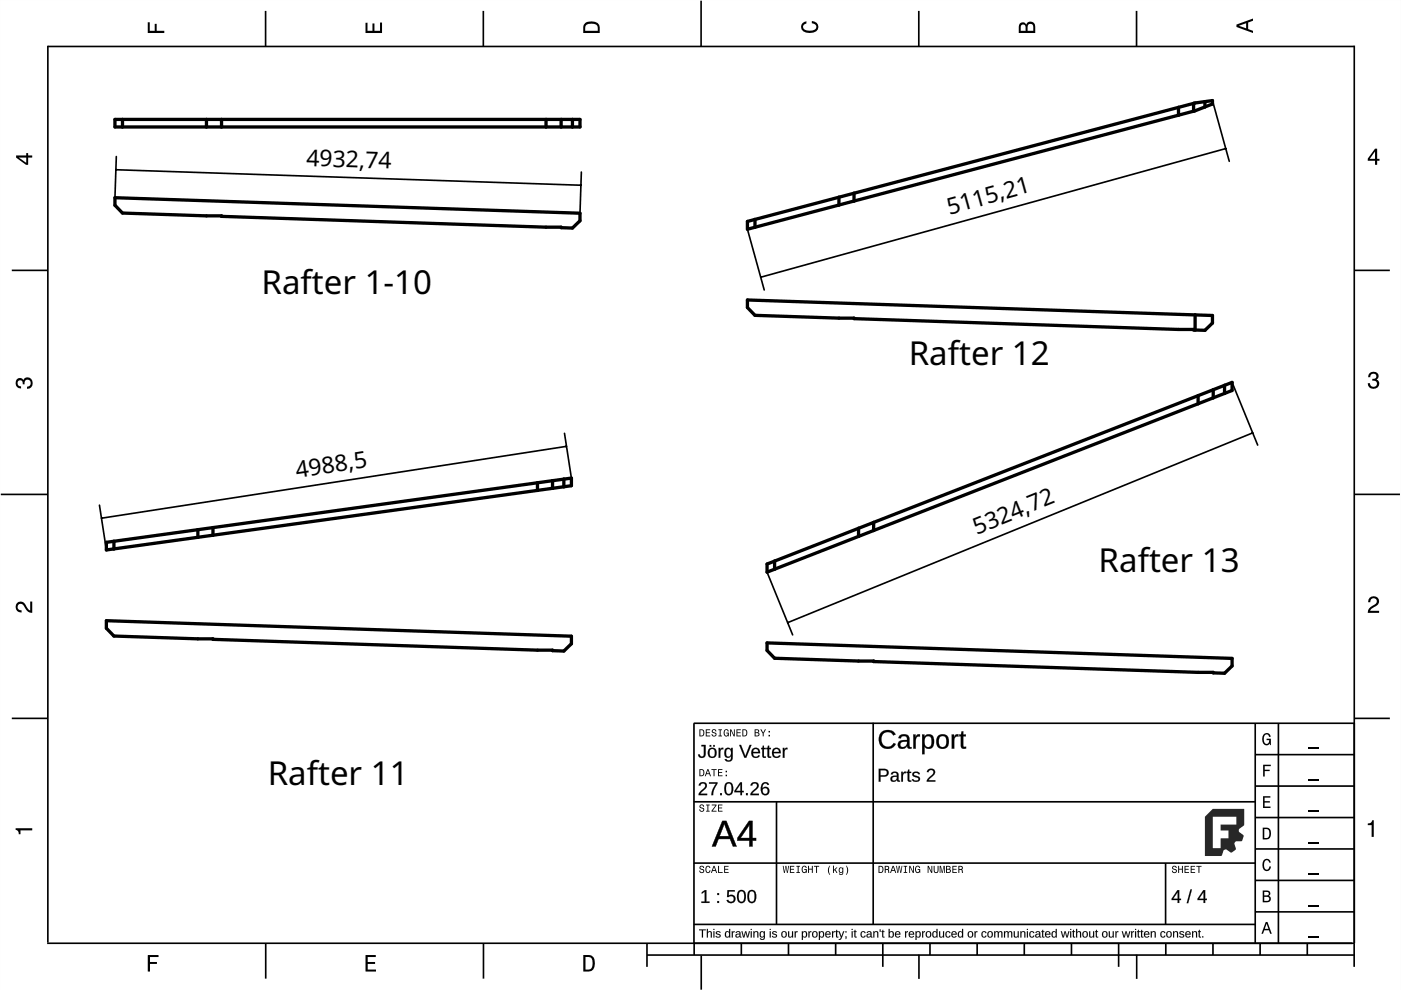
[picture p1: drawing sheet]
<svg xmlns="http://www.w3.org/2000/svg" width="297mm" height="210mm" viewBox="0 0 297 210" stroke-linecap="round" stroke-linejoin="round" font-family="sans-serif">
<defs><g id="words">
<g font-size="7">
<text x="55.4" y="62.3">Rafter 1-10</text>
<text x="192.7" y="77.3">Rafter 12</text>
<text x="232.9" y="121.3">Rafter 13</text>
<text x="56.8" y="166.5">Rafter 11</text>
</g>
<g font-size="4.9">
<text x="64.9" y="35.2" transform="rotate(2 64.9 35.2)">4932,74</text>
<text x="201.3" y="45.5" transform="rotate(-15 201.3 45.5)">5115,21</text>
<text x="62.9" y="101.3" transform="rotate(-9 62.9 101.3)">4988,5</text>
<text x="207.1" y="113.3" transform="rotate(-22 207.1 113.3)">5324,72</text>
</g>
</g></defs>
<g fill="#000">
<path d="M0 0h297v210h-297zM0 0v210h297v-210z"/>
<path d="M153.1 174h.9l2.2 5.5h-.8l-.6-1.6h-2.5l-.6 1.6h-.8zM153.2 174.1l-2.2 5.3h.7l.6-1.6h2.5l.6 1.6h.8l-2.2-5.3zM153.5 174.6l-.9 2.7h1.9zM153.6 174.5l1 2.8h-2.1zM158.8 174h.8l-.1 3.7 .8-.1v.7l-.8-.1 .1 1.3h-.8l.1-1.3-2.6 .1v-.6zM158.8 174.1l-2.5 3.6v.5h2.6v1.2h.6v-1.2h.8v-.5h-.8v-3.6zM158.8 174.8l-.1 .5-1.7 2.4h1.9zM158.8 174.8l.1 2.9h-2z"/>
<path d="M153.2 174.1h.8l2.2 5.3h-.8l-.6-1.5h-2.5l-.6 1.5h-.7zM153.6 174.6l-1 2.7h2zM158.8 174.1h.7v3.6h.8v.5h-.8v1.2h-.6v-1.2h-2.6v-.5zM158.9 174.8l-1.9 2.9h1.9z"/>
<path d="M148.2 197.1h1.4v.1h-.6v1.6h-.2v-1.6h-.6zM149.9 197h.2v.7a.45 .45 0 0 1 .5-.3 .45 .45 0 0 1 .3 .5v.9h-.2v-.9a.32 .32 0 0 0-.3-.3 .32 .32 0 0 0-.3 .4v.8h-.2zM151.3 197h.2v.2h-.2zM151.3 197.5h.2v1.3h-.2zM151.9 197.5h.6l.3 .3h-.2a.28 .28 0 0 0-.4-.2 .28 .28 0 0 0-.2 .3l.6 .2a.36 .36 0 0 1 .2 .4 .36 .36 0 0 1-.3 .3l-.6-.1-.2-.2 .2-.1a.32 .32 0 0 0 .4 .3 .32 .32 0 0 0 .2-.4l-.1-.1a.44 .44 0 0 1-.5-.2 .44 .44 0 0 1 0-.5zM153.8 197.6l.4-.2 .4 .3v-.7h.2v1.8h-.2v-.2a.5 .5 0 0 1-.7 .1 .5 .5 0 0 1-.2-.6zM154 197.7l-.1 .6 .2 .3a.49 .49 0 0 0 .5-.5 .49 .49 0 0 0-.5-.5zM155.1 197.5h.3v.2l.1-.2 .3-.1v.2l-.3 .1-.1 .2v.9h-.2zM156.1 197.6l.4-.2a.42 .42 0 0 1 .5 .5v.6l.2 .3h-.3l-.1-.3a.45 .45 0 0 1-.6 .3 .45 .45 0 0 1-.3-.5 .45 .45 0 0 1 .6-.3h.3a.3 .3 0 0 0-.2-.4 .3 .3 0 0 0-.4 .2h-.2zM156.2 198.3a.32 .32 0 0 0 .6 0 .32 .32 0 0 0-.6 0zM157.2 197.5h.2l.3 1.1 .3-1.1h.2l.3 1.1 .3-1.1h.2l-.4 1.3h-.2l-.3-1.2-.3 1.2h-.2zM159.2 197h.2v.2h-.2zM159.2 197.5h.2v1.3h-.2zM159.7 197.5h.2v.2a.45 .45 0 0 1 .6-.3 .45 .45 0 0 1 .3 .5v.9h-.2v-.9a.32 .32 0 0 0-.4-.3 .32 .32 0 0 0-.2 .4v.8h-.3zM161.2 197.6l.4-.2 .4 .3v-.2h.2v1.2a.56 .56 0 0 1-.5 .6 .56 .56 0 0 1-.6-.3l.5 .1a.41 .41 0 0 0 .4-.6 .54 .54 0 0 1-.8 .2 .54 .54 0 0 1-.1-.8zM161.4 197.7l-.1 .6a.38 .38 0 0 0 .5 .2 .38 .38 0 0 0 .1-.5l-.2-.4zM163.2 197h.2v.2h-.2zM163.2 197.5h.2v1.3h-.2zM163.8 197.5h.6l.3 .3h-.2a.28 .28 0 0 0-.3-.2 .28 .28 0 0 0-.2 .3l.5 .2a.36 .36 0 0 1 .3 .4 .36 .36 0 0 1-.4 .3l-.6-.1-.1-.2 .2-.1a.32 .32 0 0 0 .3 .3 .32 .32 0 0 0 .3-.4l-.2-.1a.44 .44 0 0 1-.5-.2 .44 .44 0 0 1 0-.5zM165.8 197.6a.64 .64 0 0 1 .9 .1 .64 .64 0 0 1-.1 .9 .64 .64 0 0 1-.9-.1zM166 197.7l-.1 .6 .2 .3a.49 .49 0 0 0 .5-.5 .49 .49 0 0 0-.5-.5zM167.1 197.5h.2v.8a.32 .32 0 0 0 .4 .3 .32 .32 0 0 0 .2-.4v-.7h.2v1.3h-.2v-.3a.44 .44 0 0 1-.5 .3 .44 .44 0 0 1-.3-.5zM168.5 197.5h.2v.2l.1-.2 .3-.1v.2l-.2 .1-.2 .2v.9h-.2zM170 197.5h.2v.2a.5 .5 0 0 1 .7-.2 .5 .5 0 0 1 .2 .6 .54 .54 0 0 1-.6 .7l-.3-.2v.7h-.2zM170.4 197.7a.49 .49 0 0 0-.2 .6 .49 .49 0 0 0 .6 .2v-.8zM171.4 197.5h.2v.2l.1-.2 .3-.1v.2l-.2 .1-.2 .2v.9h-.2zM172.3 197.6a.64 .64 0 0 1 .9 .1 .64 .64 0 0 1-.1 .9 .64 .64 0 0 1-.9-.1zM172.5 197.7l-.1 .6 .2 .3a.49 .49 0 0 0 .5-.5 .49 .49 0 0 0-.5-.5zM173.6 197.5h.2v.2a.5 .5 0 0 1 .7-.2 .5 .5 0 0 1 .2 .6 .54 .54 0 0 1-.6 .7l-.3-.2v.7h-.2zM174 197.7a.49 .49 0 0 0-.2 .6 .49 .49 0 0 0 .6 .2v-.8zM175.1 197.6a.6 .6 0 0 1 .7-.1 .6 .6 0 0 1 .3 .7h-.9a.39 .39 0 0 0 .2 .4 .39 .39 0 0 0 .5-.2l.2 .1a.67 .67 0 0 1-1 .1 .67 .67 0 0 1 0-1zM175.3 197.7l-.1 .3h.7l-.2-.4zM176.4 197.5h.2v.2l.1-.2 .3-.1v.2l-.2 .1-.2 .2v.9h-.2zM177.3 197.2h.2v.3h.2v.1h-.2v.8l.2 .4-.4-.1v-1.1h-.2v-.1h.2zM177.8 197.5h.2l.4 1 .4-1h.2l-.5 1.3a.54 .54 0 0 1-.7 .5v-.2h.3l.2-.3zM179.2 198.5h.3l-.1 .6h-.2l.2-.3zM179.2 197.5h.3v.2h-.3zM180.6 197h.2v.2h-.2zM180.6 197.5h.2v1.3h-.2zM181.2 197.2h.2v.3h.2v.1h-.2v.8l.2 .4-.4-.1-.1-1.1h-.1v-.1h.2zM182.6 197.6l.6-.1 .3 .3h-.2l-.2-.2a.46 .46 0 0 0-.5 .5 .46 .46 0 0 0 .7 .4l.2-.1a.61 .61 0 0 1-.9 .3 .61 .61 0 0 1-.1-1zM183.8 197.6l.5-.2a.42 .42 0 0 1 .5 .5v.6l.2 .3h-.3l-.1-.3a.45 .45 0 0 1-.6 .3 .45 .45 0 0 1-.3-.5 .45 .45 0 0 1 .6-.3h.3a.3 .3 0 0 0-.2-.4 .3 .3 0 0 0-.4 .2h-.2zM184 198.3a.32 .32 0 0 0 .6 0 .32 .32 0 0 0-.6 0zM185.2 197.5h.2v.2a.45 .45 0 0 1 .5-.3 .45 .45 0 0 1 .3 .5v.9h-.2v-.9a.32 .32 0 0 0-.4-.3 .32 .32 0 0 0-.2 .4v.8h-.2zM186.5 197.1h.2v.5h-.2zM187.1 197.2h.2v.3h.2v.1h-.2v.8l.2 .4-.4-.1-.1-1.1h-.1v-.1h.2zM188.4 197h.2v.7a.51 .51 0 0 1 .7-.2 .51 .51 0 0 1 .2 .6 .54 .54 0 0 1-.6 .7l-.3-.2v.2h-.2zM188.7 197.7l-.1 .7 .2 .2a.49 .49 0 0 0 .5-.5 .49 .49 0 0 0-.5-.5zM189.9 197.6a.6 .6 0 0 1 .7-.1 .6 .6 0 0 1 .3 .7h-.9a.39 .39 0 0 0 .2 .4 .39 .39 0 0 0 .5-.2l.2 .1a.67 .67 0 0 1-1 .1 .67 .67 0 0 1 0-1zM190.1 197.7l-.1 .3h.7l-.2-.4zM191.9 197.5h.2v.2l.1-.2 .3-.1v.2l-.2 .1-.2 .2v.9h-.2zM192.8 197.6a.6 .6 0 0 1 .7-.1 .6 .6 0 0 1 .3 .7h-.9a.39 .39 0 0 0 .2 .4 .39 .39 0 0 0 .5-.2l.2 .1a.67 .67 0 0 1-1 .1 .67 .67 0 0 1 0-1zM193 197.7l-.1 .3h.7l-.2-.4zM194.1 197.5h.2v.2a.5 .5 0 0 1 .7-.2 .5 .5 0 0 1 .2 .6 .54 .54 0 0 1-.6 .7l-.3-.2v.7h-.2zM194.5 197.7a.49 .49 0 0 0-.2 .6 .49 .49 0 0 0 .6 .2v-.8zM195.5 197.5h.2v.2l.1-.2 .3-.1v.2l-.2 .1-.2 .2v.9h-.2zM196.4 197.6a.64 .64 0 0 1 .9 .1 .64 .64 0 0 1-.1 .9 .64 .64 0 0 1-.9-.1zM196.6 197.7l-.1 .6 .2 .3a.49 .49 0 0 0 .5-.5 .49 .49 0 0 0-.5-.5zM197.8 197.6l.3-.2 .5 .3v-.7h.2v1.8h-.2v-.2a.5 .5 0 0 1-.7 .1 .5 .5 0 0 1-.2-.6zM198 197.7l-.1 .6 .2 .3a.49 .49 0 0 0 .5-.5 .49 .49 0 0 0-.5-.5zM199.1 197.5h.2v.8a.32 .32 0 0 0 .4 .3 .32 .32 0 0 0 .2-.4v-.7h.3v1.3h-.2l-.1-.3a.44 .44 0 0 1-.5 .3 .44 .44 0 0 1-.3-.5zM200.6 197.6l.6-.1 .3 .3h-.2l-.2-.2a.46 .46 0 0 0-.5 .5 .46 .46 0 0 0 .7 .4l.2-.1a.61 .61 0 0 1-.9 .3 .61 .61 0 0 1-.1-1zM201.8 197.6a.6 .6 0 0 1 .8-.1 .6 .6 0 0 1 .3 .7h-1a.39 .39 0 0 0 .3 .4 .39 .39 0 0 0 .4-.2l.2 .1a.67 .67 0 0 1-1 .1 .67 .67 0 0 1 0-1zM202 197.7l-.1 .3h.7l-.2-.4zM203.2 197.6l.4-.2 .4 .3v-.7h.2v1.8h-.2v-.2a.5 .5 0 0 1-.7 .1 .5 .5 0 0 1-.2-.6zM203.4 197.7l-.1 .6 .2 .3a.49 .49 0 0 0 .5-.5 .49 .49 0 0 0-.5-.5zM205.3 197.6a.64 .64 0 0 1 .9 .1 .64 .64 0 0 1-.1 .9 .64 .64 0 0 1-.9-.1zM205.5 197.7l-.1 .6 .2 .3a.49 .49 0 0 0 .5-.5 .49 .49 0 0 0-.5-.5zM206.6 197.5h.2v.2l.2-.2 .2-.1v.2l-.2 .1-.1 .2-.1 .9h-.2zM208.2 197.6l.6-.1 .3 .3h-.2l-.1-.2a.46 .46 0 0 0-.5 .5 .46 .46 0 0 0 .6 .4l.3-.1a.61 .61 0 0 1-.9 .3 .61 .61 0 0 1-.2-1zM209.5 197.6a.64 .64 0 0 1 .9 .1 .64 .64 0 0 1-.1 .9 .64 .64 0 0 1-.9-.1zM209.6 197.7v.6l.2 .3a.49 .49 0 0 0 .5-.5 .49 .49 0 0 0-.5-.5zM210.8 197.5h.2v.2a.41 .41 0 0 1 .4-.3 .41 .41 0 0 1 .3 .3 .41 .41 0 0 1 .5-.3 .41 .41 0 0 1 .3 .5v.9h-.2v-1l-.2-.2-.3 .2v1h-.2l-.1-1-.3-.2-.2 .2v1h-.2zM212.9 197.5h.2v.2a.41 .41 0 0 1 .4-.3 .41 .41 0 0 1 .3 .3 .41 .41 0 0 1 .5-.3 .41 .41 0 0 1 .3 .5v.9h-.2v-1l-.2-.2-.3 .2v1h-.3v-1l-.3-.2-.2 .2v1h-.2zM214.9 197.5h.3v.8a.32 .32 0 0 0 .3 .3 .32 .32 0 0 0 .3-.4v-.7h.2v1.3h-.2v-.3a.44 .44 0 0 1-.5 .3 .44 .44 0 0 1-.4-.5zM216.3 197.5h.2l.1 .2a.45 .45 0 0 1 .5-.3 .45 .45 0 0 1 .3 .5v.9h-.2v-.9a.32 .32 0 0 0-.4-.3 .32 .32 0 0 0-.2 .4v.8h-.3zM217.7 197h.2v.2h-.2zM217.7 197.5h.2v1.3h-.2zM218.4 197.6l.6-.1 .3 .3h-.2l-.2-.2a.46 .46 0 0 0-.5 .5 .46 .46 0 0 0 .6 .4l.3-.1a.61 .61 0 0 1-.9 .3 .61 .61 0 0 1-.1-1zM219.6 197.6l.5-.2a.42 .42 0 0 1 .5 .5v.6l.2 .3h-.3l-.2-.3a.45 .45 0 0 1-.5 .3 .45 .45 0 0 1-.3-.5 .45 .45 0 0 1 .5-.3h.3a.3 .3 0 0 0-.2-.4 .3 .3 0 0 0-.3 .2h-.3zM219.7 198.3a.35 .35 0 0 0 .7 0 .35 .35 0 0 0-.7 0zM221 197.2h.2v.3h.2v.1h-.2v.8l.2 .4-.4-.1-.1-1.1h-.1v-.1h.2zM221.7 197.6a.6 .6 0 0 1 .7-.1 .6 .6 0 0 1 .3 .7h-.9a.39 .39 0 0 0 .2 .4 .39 .39 0 0 0 .5-.2l.2 .1a.67 .67 0 0 1-1 .1 .67 .67 0 0 1 0-1zM221.9 197.7l-.1 .3h.7l-.2-.4zM223.1 197.6l.3-.2 .4 .3v-.7h.3v1.8h-.2l-.1-.2a.5 .5 0 0 1-.6 .1 .5 .5 0 0 1-.3-.6zM223.2 197.7v.6l.1 .3a.49 .49 0 0 0 .5-.5 .49 .49 0 0 0-.5-.5zM224.9 197.5h.2l.3 1.1 .3-1.1h.2l.3 1.1 .3-1.1h.2l-.3 1.3h-.3l-.3-1.2-.3 1.2h-.2zM226.9 197h.2v.2h-.2zM226.9 197.5h.2v1.3h-.2zM227.5 197.2h.2v.3h.2v.1h-.2v.8l.3 .4-.5-.1v-1.1h-.2v-.1h.2zM228.2 197h.2v.7a.45 .45 0 0 1 .5-.3 .45 .45 0 0 1 .3 .5v.9h-.2v-.9a.32 .32 0 0 0-.4-.3 .32 .32 0 0 0-.2 .4v.8h-.2zM229.6 197.6a.64 .64 0 0 1 .9 .1 .64 .64 0 0 1-.1 .9 .64 .64 0 0 1-.9-.1zM229.8 197.7l-.1 .6 .2 .3a.49 .49 0 0 0 .5-.5 .49 .49 0 0 0-.5-.5zM230.9 197.5h.2v.8a.32 .32 0 0 0 .4 .3 .32 .32 0 0 0 .3-.4v-.7h.2v1.3h-.2v-.3a.44 .44 0 0 1-.5 .3 .44 .44 0 0 1-.4-.5zM232.4 197.2h.2v.3h.2v.1h-.2v.8l.2 .4-.4-.1-.1-1.1h-.1v-.1h.1zM233.8 197.6a.64 .64 0 0 1 .9 .1 .64 .64 0 0 1-.1 .9 .64 .64 0 0 1-.9-.1zM234 197.7l-.1 .6 .2 .3a.49 .49 0 0 0 .5-.5 .49 .49 0 0 0-.5-.5zM235.1 197.5h.2v.8a.32 .32 0 0 0 .4 .3 .32 .32 0 0 0 .2-.4v-.7h.2l.1 1.3h-.3v-.3a.44 .44 0 0 1-.5 .3 .44 .44 0 0 1-.3-.5zM236.5 197.5h.2v.2l.1-.2 .3-.1v.2l-.2 .1-.2 .2v.9h-.2zM237.8 197.5h.3l.2 1.1 .3-1.1h.3l.3 1.1 .2-1.1h.3l-.4 1.3h-.3l-.3-1.2-.2 1.2h-.3zM239.8 197.5h.2v.2l.2-.2 .2-.1v.2l-.2 .1-.1 .2-.1 .9h-.2zM240.6 197h.3v.2h-.3zM240.6 197.5h.3v1.3h-.3zM241.3 197.2h.1v.3h.3v.1h-.3v.8l.3 .4-.4-.1-.1-1.1h-.1v-.1h.1zM242 197.2h.1v.3h.3v.1h-.3v.8l.3 .4-.4-.1-.1-1.1h-.1v-.1h.1zM242.7 197.6a.6 .6 0 0 1 .7-.1 .6 .6 0 0 1 .3 .7h-.9a.39 .39 0 0 0 .2 .4 .39 .39 0 0 0 .5-.2l.2 .1a.67 .67 0 0 1-1 .1 .67 .67 0 0 1 0-1zM242.9 197.7l-.1 .3h.7l-.2-.4zM244 197.5h.2v.2a.45 .45 0 0 1 .5-.3 .45 .45 0 0 1 .3 .5v.9h-.2v-.9a.32 .32 0 0 0-.3-.3 .32 .32 0 0 0-.3 .4v.8h-.2zM246.2 197.6l.6-.1 .3 .3h-.2l-.2-.2a.46 .46 0 0 0-.5 .5 .46 .46 0 0 0 .6 .4l.3-.1a.61 .61 0 0 1-.9 .3 .61 .61 0 0 1-.1-1zM247.4 197.6a.64 .64 0 0 1 .9 .1 .64 .64 0 0 1-.1 .9 .64 .64 0 0 1-.9-.1zM247.6 197.7l-.1 .6 .2 .3a.49 .49 0 0 0 .5-.5 .49 .49 0 0 0-.5-.5zM248.7 197.5h.2v.2a.45 .45 0 0 1 .5-.3 .45 .45 0 0 1 .4 .5v.9h-.3v-.9a.32 .32 0 0 0-.3-.3 .32 .32 0 0 0-.3 .4v.8h-.2zM250.2 197.5h.6l.3 .3h-.2a.28 .28 0 0 0-.4-.2 .28 .28 0 0 0-.2 .3l.6 .2a.36 .36 0 0 1 .2 .4 .36 .36 0 0 1-.3 .3l-.6-.1-.2-.2 .2-.1a.32 .32 0 0 0 .4 .3 .32 .32 0 0 0 .2-.4l-.2-.1a.44 .44 0 0 1-.4-.2 .44 .44 0 0 1 0-.5zM251.4 197.6a.6 .6 0 0 1 .8-.1 .6 .6 0 0 1 .3 .7h-1a.39 .39 0 0 0 .3 .4 .39 .39 0 0 0 .4-.2l.2 .1a.67 .67 0 0 1-1 .1 .67 .67 0 0 1 0-1zM251.6 197.7l-.1 .3h.7l-.2-.4zM252.7 197.5h.2l.1 .2a.45 .45 0 0 1 .5-.3 .45 .45 0 0 1 .3 .5v.9h-.2v-.9a.32 .32 0 0 0-.4-.3 .32 .32 0 0 0-.2 .4v.8h-.3zM254.2 197.2h.2v.3h.2v.1h-.2v.8l.2 .4-.4-.1v-1.1h-.2v-.1h.2zM254.9 198.5h.2v.3h-.2z"/>
<path d="M148.2 197h1.5v.3l-.7-.1 .1 1.6h-.3v-1.6l-.6 .1zM148.2 197.1v.1h.6v1.6h.2v-1.6h.6v-.1zM149.9 196.9h.2v.8a.45 .45 0 0 1 .5-.3 .45 .45 0 0 1 .3 .5v.9h-.2v-.9a.3 .3 0 0 0-.3-.3 .3 .3 0 0 0-.3 .4v.8h-.2zM149.9 197v1.8h.2v-.8a.33 .33 0 0 1 .3-.4 .33 .33 0 0 1 .3 .3v.9h.2v-.9a.45 .45 0 0 0-.3-.4 .45 .45 0 0 0-.5 .2v-.7zM151.2 196.9h.3v.3h-.3zM151.3 197v.2h.2v-.2zM151.2 197.4h.3v1.4h-.3zM151.3 197.5v1.3h.2v-1.3zM151.9 197.5h.7l.2 .3h-.2a.27 .27 0 0 0-.3-.2 .27 .27 0 0 0-.2 .3l.5 .2a.37 .37 0 0 1 .2 .4 .37 .37 0 0 1-.3 .3l-.6-.1-.2-.2 .2-.1a.31 .31 0 0 0 .4 .2 .31 .31 0 0 0 .2-.3l-.3-.1a.39 .39 0 0 1-.4-.2 .39 .39 0 0 1 .1-.5zM151.9 197.5a.47 .47 0 0 0 0 .6 .47 .47 0 0 0 .6 .1l.1 .1a.35 .35 0 0 1-.3 .4 .35 .35 0 0 1-.4-.3l-.2 .1a.51 .51 0 0 0 .7 .3 .51 .51 0 0 0 .3-.6l-.5-.2a.19 .19 0 0 1-.2-.2 .19 .19 0 0 1 .1-.2l.7 .2-.3-.3zM153.8 197.6l.4-.2 .4 .3v-.8h.2v1.9h-.2v-.2a.51 .51 0 0 1-.7 .2 .51 .51 0 0 1-.2-.7zM153.8 197.6a.66 .66 0 0 0-.1 .8 .66 .66 0 0 0 .7 .3l.2-.2v.3h.2v-1.8h-.2v.7a.46 .46 0 0 0-.8-.1zM154 197.7v.6l.1 .3a.48 .48 0 0 0 .5-.5 .48 .48 0 0 0-.5-.5zM154 197.7l.1-.1a.5 .5 0 0 1 .5 .5 .5 .5 0 0 1-.5 .5l-.2-.2zM155.1 197.4h.3v.3l.1-.2 .3-.1v.3h-.3l-.1 .2v.9h-.3zM155.1 197.5l.1 1.3h.2v-.9l.1-.3h.3v-.2l-.3 .1-.1 .2v-.2zM156 197.6l.5-.2a.44 .44 0 0 1 .5 .5v.6l.2 .3h-.3l-.1-.3a.46 .46 0 0 1-.6 .3 .46 .46 0 0 1-.3-.5 .46 .46 0 0 1 .6-.3h.3a.29 .29 0 0 0-.2-.4 .29 .29 0 0 0-.4 .2h-.2zM156.1 197.6l-.1 .2h.2a.31 .31 0 0 1 .4-.2 .31 .31 0 0 1 .2 .4h-.3a.43 .43 0 0 0-.5 .3 .43 .43 0 0 0 .3 .5 .43 .43 0 0 0 .5-.3l.1 .3h.3l-.2-.3v-.6a.52 .52 0 0 0-.4-.5 .52 .52 0 0 0-.5 .2zM156.2 198.2a.29 .29 0 0 0 .2 .5 .29 .29 0 0 0 .4-.4v-.2zM156.2 198.2l.6-.1a.34 .34 0 0 1-.2 .5 .34 .34 0 0 1-.4-.4zM157.2 197.4h.2l.3 1.2 .3-1.2h.2l.3 1.2 .3-1.2h.2l-.4 1.4h-.2l-.3-1.2-.3 1.2h-.2zM157.2 197.5l.4 1.3h.2l.3-1.2 .3 1.2h.2l.4-1.3h-.2l-.3 1.1-.3-1.1h-.2l-.3 1.1-.3-1.1zM159.2 196.9h.2v.3h-.2zM159.2 197v.2h.2v-.2zM159.2 197.4h.2v1.4h-.2zM159.2 197.5v1.3h.2v-1.3zM159.7 197.4h.2v.3a.45 .45 0 0 1 .6-.3 .45 .45 0 0 1 .3 .5v.9h-.2v-.9a.31 .31 0 0 0-.4-.3 .31 .31 0 0 0-.2 .4v.8h-.3zM159.7 197.5v1.3h.3l-.1-.8a.33 .33 0 0 1 .3-.4 .33 .33 0 0 1 .4 .3v.9h.2v-.9a.45 .45 0 0 0-.4-.4 .45 .45 0 0 0-.5 .2v-.2zM161.2 197.6a.46 .46 0 0 1 .8 .1v-.3h.2v1.3a.57 .57 0 0 1-.5 .6 .57 .57 0 0 1-.6-.3l.5 .1a.4 .4 0 0 0 .3-.6h.1a.47 .47 0 0 1-.6 .3 .47 .47 0 0 1-.3-.5zM161.2 197.6a.62 .62 0 0 0-.1 .8 .62 .62 0 0 0 .8 .2l.1-.1a.4 .4 0 0 1-.1 .5 .4 .4 0 0 1-.5 0h-.3a.55 .55 0 0 0 .6 .3 .55 .55 0 0 0 .5-.6v-1.2h-.2v.2a.46 .46 0 0 0-.8-.1zM161.4 197.7l-.1 .6a.37 .37 0 0 0 .5 .2 .37 .37 0 0 0 .1-.5l-.2-.4zM161.3 197.7a.44 .44 0 0 1 .7 .4 .44 .44 0 0 1-.7 .4zM163.2 196.9h.2v.3h-.2zM163.2 197v.2h.2v-.2zM163.2 197.4h.2v1.4h-.2zM163.2 197.5v1.3h.2v-1.3zM163.8 197.5h.8l.1 .3h-.2a.27 .27 0 0 0-.3-.2 .27 .27 0 0 0-.2 .3l.5 .2a.37 .37 0 0 1 .3 .4 .37 .37 0 0 1-.4 .3l-.6-.1-.2-.2 .3-.1a.31 .31 0 0 0 .3 .2 .31 .31 0 0 0 .3-.3l-.3-.1a.39 .39 0 0 1-.4-.2 .39 .39 0 0 1 0-.5zM163.8 197.5a.47 .47 0 0 0 .1 .6 .47 .47 0 0 0 .5 .1l.1 .1a.35 .35 0 0 1-.3 .4 .35 .35 0 0 1-.4-.3l-.1 .1a.51 .51 0 0 0 .6 .3 .51 .51 0 0 0 .3-.6l-.5-.2a.19 .19 0 0 1-.2-.2 .19 .19 0 0 1 .2-.2l.6 .2-.3-.3zM165.8 197.6a.65 .65 0 0 1 .9 .1 .65 .65 0 0 1-.1 .9 .65 .65 0 0 1-.9-.1zM165.8 197.6a.67 .67 0 0 0 .1 1.1 .67 .67 0 0 0 1-.4 .67 .67 0 0 0-.7-.9zM166 197.7l-.1 .6 .2 .3a.48 .48 0 0 0 .5-.5 .48 .48 0 0 0-.5-.5zM165.9 197.7l.2-.1a.5 .5 0 0 1 .5 .5 .5 .5 0 0 1-.5 .5l-.2-.3zM167.1 197.4h.2v.9a.31 .31 0 0 0 .4 .3 .31 .31 0 0 0 .2-.4v-.8h.3v1.4h-.3v-.3a.45 .45 0 0 1-.5 .3 .45 .45 0 0 1-.3-.5zM167.1 197.5v.8a.45 .45 0 0 0 .3 .5 .45 .45 0 0 0 .5-.3v.3h.2v-1.3h-.2v.7a.33 .33 0 0 1-.2 .5 .33 .33 0 0 1-.4-.4v-.8zM168.5 197.4h.2v.3l.1-.2 .3-.1v.3h-.2l-.2 .2v.9h-.2zM168.5 197.5v1.3h.2v-.9l.2-.3h.2v-.2l-.3 .1-.1 .2v-.2zM170 197.4h.2v.3a.51 .51 0 0 1 .7-.2 .51 .51 0 0 1 .2 .6 .55 .55 0 0 1-.6 .7l-.3-.2v.7h-.2zM170 197.5v1.8h.2v-.7a.46 .46 0 0 0 .5 .2 .46 .46 0 0 0 .4-.4 .58 .58 0 0 0 0-.7 .58 .58 0 0 0-.8-.1l-.1 .1v-.2zM170.4 197.7a.47 .47 0 0 0-.2 .6 .47 .47 0 0 0 .6 .2v-.8zM170.4 197.6h.1a.51 .51 0 0 1 .4 .5 .51 .51 0 0 1-.5 .5l-.2-.5zM171.4 197.4h.2v.3l.1-.2 .3-.1v.3h-.2l-.1 .2-.1 .9h-.2zM171.4 197.5v1.3h.2v-.9l.2-.3h.2v-.2l-.3 .1-.1 .2v-.2zM172.3 197.6a.65 .65 0 0 1 .9 .1 .65 .65 0 0 1-.1 .9 .65 .65 0 0 1-.9-.1zM172.3 197.6a.67 .67 0 0 0 .1 1.1 .67 .67 0 0 0 1-.4 .67 .67 0 0 0-.6-.9zM172.5 197.7l-.1 .6 .2 .3a.48 .48 0 0 0 .5-.5 .48 .48 0 0 0-.5-.5zM172.5 197.7l.1-.1a.5 .5 0 0 1 .5 .5 .5 .5 0 0 1-.5 .5l-.2-.3zM173.6 197.4h.2v.3a.51 .51 0 0 1 .7-.2 .51 .51 0 0 1 .3 .6 .55 .55 0 0 1-.7 .7l-.3-.2 .1 .7h-.3zM173.6 197.5v1.8h.2v-.7a.46 .46 0 0 0 .5 .2 .46 .46 0 0 0 .4-.4 .58 .58 0 0 0 0-.7 .58 .58 0 0 0-.8-.1l-.1 .1v-.2zM174 197.7a.47 .47 0 0 0-.2 .6 .47 .47 0 0 0 .6 .2v-.8zM174 197.6h.1a.51 .51 0 0 1 .4 .5 .51 .51 0 0 1-.5 .5l-.2-.5zM175.1 197.6a.61 .61 0 0 1 .7-.1 .61 .61 0 0 1 .3 .7h-.9a.38 .38 0 0 0 .2 .4 .38 .38 0 0 0 .5-.2l.2 .1a.68 .68 0 0 1-1 .1 .68 .68 0 0 1 0-1zM175.1 197.6a.66 .66 0 0 0 0 1 .66 .66 0 0 0 1-.1l-.2-.1a.39 .39 0 0 1-.5 .2 .39 .39 0 0 1-.2-.5l.9 .1a.59 .59 0 0 0-.3-.7 .59 .59 0 0 0-.7 .1zM175.3 197.7l-.1 .3h.7l-.2-.4zM175.3 197.7a.36 .36 0 0 1 .4-.1 .36 .36 0 0 1 .2 .4h-.7zM176.4 197.4h.2v.3l.1-.2 .3-.1v.3h-.2l-.1 .2-.1 .9h-.2zM176.4 197.5v1.3h.2v-.9l.2-.3h.2v-.2l-.2 .1-.2 .2v-.2zM177.3 197.1h.2v.4l.2-.1v.2h-.2v.9l.3 .1-.1 .2-.4-.1v-1.1h-.2v-.2l.2 .1zM177.3 197.2v.3h-.2v.1h.2v1.1l.4 .1v-.2h-.2v-.2v-.8h.2v-.1h-.2v-.3zM177.7 197.4h.3l.4 1.1 .4-1.1h.2l-.5 1.4a.52 .52 0 0 1-.7 .5v-.2h.3l.2-.3zM177.8 197.5l.5 1.3-.5 .5a.53 .53 0 0 0 .7-.5l.5-1.3h-.2l-.4 1.1-.4-1.1zM179.2 198.5h.3a.37 .37 0 0 1-.3 .6l.2-.3h-.2zM179.2 198.5v.3h.2l-.2 .3h.2l.1-.6zM179.2 197.4h.3v.3h-.3zM179.2 197.5v.2h.3v-.2zM180.6 196.9h.2v.3h-.2zM180.6 197v.2h.2v-.2zM180.6 197.4h.2v1.4h-.2zM180.6 197.5v1.3h.2v-1.3zM181.2 197.1h.2v.4l.2-.1v.2h-.2v.9l.2 .1v.2l-.4-.1-.1-1.1h-.1v-.2l.2 .1zM181.2 197.2v.3h-.2v.1h.2v1.1l.4 .1v-.2h-.2v-.2v-.8h.2v-.1h-.2v-.3zM182.6 197.6a.55 .55 0 0 1 .5-.2 .55 .55 0 0 1 .4 .4l-.2 .1a.29 .29 0 0 0-.3-.3 .29 .29 0 0 0-.3 .3v.4a.3 .3 0 0 0 .3 .3 .3 .3 0 0 0 .3-.2h.2a.6 .6 0 0 1-.8 .4 .6 .6 0 0 1-.2-.9zM182.6 197.6a.64 .64 0 0 0-.1 .9 .64 .64 0 0 0 1 0v-.1h-.2a.31 .31 0 0 1-.3 .2 .31 .31 0 0 1-.3-.3v-.4a.31 .31 0 0 1 .3-.3 .31 .31 0 0 1 .3 .2h.2a.53 .53 0 0 0-.9-.2zM183.8 197.6l.5-.2a.44 .44 0 0 1 .5 .5v.6l.2 .3h-.3l-.1-.3a.46 .46 0 0 1-.6 .3 .46 .46 0 0 1-.3-.5 .46 .46 0 0 1 .6-.3h.3a.29 .29 0 0 0-.3-.4 .29 .29 0 0 0-.3 .2h-.3zM183.9 197.6l-.1 .2h.2a.31 .31 0 0 1 .4-.2 .31 .31 0 0 1 .2 .4h-.3a.43 .43 0 0 0-.5 .3 .43 .43 0 0 0 .3 .5 .43 .43 0 0 0 .5-.3l.1 .3h.3l-.2-.3v-.6a.53 .53 0 0 0-.4-.5 .53 .53 0 0 0-.5 .2zM184 198.2a.29 .29 0 0 0 .2 .5 .29 .29 0 0 0 .3-.4l.1-.2zM184 198.2l.6-.1a.34 .34 0 0 1-.2 .5 .34 .34 0 0 1-.4-.4zM185.1 197.4h.3v.3a.45 .45 0 0 1 .5-.3 .45 .45 0 0 1 .3 .5v.9h-.2v-.9a.31 .31 0 0 0-.4-.3 .31 .31 0 0 0-.2 .4v.8h-.3zM185.2 197.5v1.3h.2v-.8a.33 .33 0 0 1 .2-.4 .33 .33 0 0 1 .4 .3v.9h.2v-.9a.45 .45 0 0 0-.3-.4 .45 .45 0 0 0-.5 .2v-.2zM186.5 197h.2v.6h-.2zM186.5 197.1v.5h.2v-.5zM187.1 197.1h.2v.4l.2-.1v.2h-.2v.9l.2 .1v.2l-.4-.1-.1-1.1h-.1v-.2l.2 .1zM187.1 197.2v.3h-.2v.1h.2v1.1l.4 .1v-.2h-.2l-.1-.2v-.8h.3v-.1h-.3l.1-.3zM188.4 196.9h.2v.8a.51 .51 0 0 1 .7-.2 .51 .51 0 0 1 .2 .6 .55 .55 0 0 1-.6 .7l-.3-.2v.2h-.2zM188.4 197v1.8h.2v-.2a.46 .46 0 0 0 .5 .2 .46 .46 0 0 0 .4-.4 .58 .58 0 0 0 0-.7 .58 .58 0 0 0-.8-.1l-.1 .1v-.7zM188.7 197.7v.7l.1 .2a.48 .48 0 0 0 .5-.5 .48 .48 0 0 0-.5-.5zM188.7 197.7l.1-.1a.5 .5 0 0 1 .5 .5 .5 .5 0 0 1-.5 .5l-.2-.2zM189.9 197.6a.61 .61 0 0 1 .7-.1 .61 .61 0 0 1 .3 .7h-.9a.38 .38 0 0 0 .2 .4 .38 .38 0 0 0 .5-.2l.2 .1a.68 .68 0 0 1-1 .1 .68 .68 0 0 1 0-1zM189.9 197.6a.66 .66 0 0 0 0 1 .66 .66 0 0 0 1-.1l-.2-.1a.39 .39 0 0 1-.5 .2 .39 .39 0 0 1-.2-.5l.9 .1a.59 .59 0 0 0-.3-.7 .59 .59 0 0 0-.7 .1zM190.1 197.7l-.1 .3h.7l-.2-.4zM190.1 197.7a.36 .36 0 0 1 .4-.1 .36 .36 0 0 1 .2 .4h-.7zM191.9 197.4h.2v.3l.1-.2 .3-.1v.3h-.2l-.2 .2v.9h-.2zM191.9 197.5v1.3h.2v-.9l.2-.3h.2v-.2l-.3 .1-.1 .2v-.2zM192.8 197.6a.61 .61 0 0 1 .7-.1 .61 .61 0 0 1 .3 .7h-.9a.38 .38 0 0 0 .2 .4 .38 .38 0 0 0 .5-.2l.2 .1a.68 .68 0 0 1-1 .1 .68 .68 0 0 1 0-1zM192.8 197.6a.66 .66 0 0 0 0 1 .66 .66 0 0 0 1-.1l-.2-.1a.39 .39 0 0 1-.5 .2 .39 .39 0 0 1-.2-.5l.9 .1a.59 .59 0 0 0-.3-.7 .59 .59 0 0 0-.7 .1zM193 197.7l-.1 .3h.7l-.2-.4zM193 197.7a.36 .36 0 0 1 .4-.1 .36 .36 0 0 1 .2 .4h-.7zM194.1 197.4h.2v.3a.51 .51 0 0 1 .7-.2 .51 .51 0 0 1 .2 .6 .55 .55 0 0 1-.6 .7l-.3-.2v.7h-.2zM194.1 197.5v1.8h.2v-.7a.46 .46 0 0 0 .5 .2 .46 .46 0 0 0 .4-.4 .58 .58 0 0 0 0-.7 .58 .58 0 0 0-.8-.1l-.1 .1v-.2zM194.5 197.7a.47 .47 0 0 0-.2 .6 .47 .47 0 0 0 .6 .2v-.8zM194.5 197.6h.1a.51 .51 0 0 1 .4 .5 .51 .51 0 0 1-.5 .5l-.2-.5zM195.5 197.4h.2v.3l.1-.2 .3-.1v.3h-.2l-.1 .2-.1 .9h-.2zM195.5 197.5v1.3h.2v-.9l.2-.3h.2v-.2l-.3 .1-.1 .2v-.2zM196.4 197.6a.65 .65 0 0 1 .9 .1 .65 .65 0 0 1-.1 .9 .65 .65 0 0 1-.9-.1zM196.4 197.6a.67 .67 0 0 0 .1 1.1 .67 .67 0 0 0 1-.4 .67 .67 0 0 0-.6-.9zM196.6 197.7l-.1 .6 .2 .3a.48 .48 0 0 0 .5-.5 .48 .48 0 0 0-.5-.5zM196.6 197.7l.1-.1a.5 .5 0 0 1 .5 .5 .5 .5 0 0 1-.5 .5l-.2-.3zM197.8 197.6l.3-.2 .5 .3-.1-.8h.3v1.9h-.2v-.2a.51 .51 0 0 1-.7 .2 .51 .51 0 0 1-.3-.7zM197.8 197.6a.66 .66 0 0 0-.1 .8 .66 .66 0 0 0 .7 .3l.2-.2v.3h.2v-1.8h-.2v.7a.46 .46 0 0 0-.8-.1zM198 197.7l-.1 .6 .2 .3a.48 .48 0 0 0 .4-.5 .48 .48 0 0 0-.4-.5zM197.9 197.7l.2-.1a.5 .5 0 0 1 .5 .5 .5 .5 0 0 1-.6 .5l-.1-.2zM199.1 197.4h.2v.9a.31 .31 0 0 0 .4 .3 .31 .31 0 0 0 .2-.4v-.8h.3v1.4h-.3v-.3a.45 .45 0 0 1-.5 .3 .45 .45 0 0 1-.3-.5zM199.1 197.5v.8a.45 .45 0 0 0 .4 .5 .45 .45 0 0 0 .5-.3v.3h.2v-1.3h-.3l.1 .7a.33 .33 0 0 1-.3 .5 .33 .33 0 0 1-.4-.4v-.8zM200.6 197.6a.55 .55 0 0 1 .5-.2 .55 .55 0 0 1 .4 .4l-.2 .1a.29 .29 0 0 0-.3-.3 .29 .29 0 0 0-.3 .3v.4a.3 .3 0 0 0 .3 .3 .3 .3 0 0 0 .3-.2h.2a.6 .6 0 0 1-.8 .4 .6 .6 0 0 1-.3-.9zM200.6 197.6a.64 .64 0 0 0-.1 .9 .64 .64 0 0 0 1 0v-.1h-.2a.31 .31 0 0 1-.3 .2 .31 .31 0 0 1-.3-.3v-.4a.31 .31 0 0 1 .3-.3 .31 .31 0 0 1 .3 .2h.2a.53 .53 0 0 0-.9-.2zM201.8 197.6a.61 .61 0 0 1 .8-.1 .61 .61 0 0 1 .3 .7h-1a.38 .38 0 0 0 .3 .4 .38 .38 0 0 0 .4-.2l.2 .1a.68 .68 0 0 1-1 .1 .68 .68 0 0 1 0-1zM201.8 197.6a.66 .66 0 0 0 0 1 .66 .66 0 0 0 1-.1l-.2-.1a.39 .39 0 0 1-.5 .2 .39 .39 0 0 1-.2-.5l.9 .1a.59 .59 0 0 0-.2-.7 .59 .59 0 0 0-.8 .1zM202 197.7l-.1 .3h.7l-.2-.4zM202 197.7a.36 .36 0 0 1 .4-.1 .36 .36 0 0 1 .2 .4h-.7zM203.2 197.6l.4-.2 .4 .3v-.8h.2v1.9h-.2v-.2a.51 .51 0 0 1-.7 .2 .51 .51 0 0 1-.2-.7zM203.2 197.6a.66 .66 0 0 0-.1 .8 .66 .66 0 0 0 .7 .3l.2-.2v.3h.2v-1.8h-.2v.7a.46 .46 0 0 0-.8-.1zM203.4 197.7l-.1 .6 .2 .3a.48 .48 0 0 0 .5-.5 .48 .48 0 0 0-.5-.5zM203.4 197.7l.1-.1a.5 .5 0 0 1 .5 .5 .5 .5 0 0 1-.5 .5l-.2-.2zM205.3 197.6a.65 .65 0 0 1 .9 .1 .65 .65 0 0 1-.1 .9 .65 .65 0 0 1-.9-.1zM205.3 197.6a.67 .67 0 0 0 .1 1.1 .67 .67 0 0 0 1-.4 .67 .67 0 0 0-.6-.9zM205.5 197.7l-.1 .6 .2 .3a.48 .48 0 0 0 .5-.5 .48 .48 0 0 0-.5-.5zM205.5 197.7l.1-.1a.5 .5 0 0 1 .5 .5 .5 .5 0 0 1-.5 .5l-.2-.3zM206.6 197.4h.2v.3l.1-.2 .3-.1v.3h-.2l-.1 .2v.9h-.3zM206.6 197.5v1.3h.2v-.9l.2-.3h.2v-.2l-.2 .1-.2 .2v-.2zM208.2 197.6a.55 .55 0 0 1 .6-.2 .55 .55 0 0 1 .4 .4l-.3 .1a.29 .29 0 0 0-.3-.3 .29 .29 0 0 0-.3 .3v.4a.3 .3 0 0 0 .3 .3 .3 .3 0 0 0 .3-.2h.3a.6 .6 0 0 1-.8 .4 .6 .6 0 0 1-.3-.9zM208.2 197.6a.64 .64 0 0 0 0 .9 .64 .64 0 0 0 .9 0l.1-.1h-.3a.31 .31 0 0 1-.3 .2 .31 .31 0 0 1-.3-.3v-.4a.31 .31 0 0 1 .3-.3 .31 .31 0 0 1 .3 .2h.2a.53 .53 0 0 0-.9-.2zM209.5 197.6a.65 .65 0 0 1 .9 .1 .65 .65 0 0 1-.1 .9 .65 .65 0 0 1-.9-.1zM209.5 197.6a.67 .67 0 0 0 .1 1.1 .67 .67 0 0 0 1-.4 .67 .67 0 0 0-.7-.9zM209.7 197.7l-.1 .6 .2 .3a.48 .48 0 0 0 .5-.5 .48 .48 0 0 0-.5-.5zM209.6 197.7l.2-.1a.5 .5 0 0 1 .5 .5 .5 .5 0 0 1-.6 .5l-.1-.3zM210.8 197.4h.2v.3a.4 .4 0 0 1 .4-.3 .4 .4 0 0 1 .4 .3h-.1a.41 .41 0 0 1 .5-.3 .41 .41 0 0 1 .3 .5v.9h-.2v-1l-.2-.2-.3 .2v1h-.3v-1l-.3-.2-.2 .2v1h-.2zM210.8 197.5v1.3h.2v-1l.2-.2 .3 .2 .1 1h.2v-1l.3-.2 .2 .2v1h.2v-.9a.41 .41 0 0 0-.3-.4 .41 .41 0 0 0-.5 .2 .41 .41 0 0 0-.3-.3 .41 .41 0 0 0-.4 .3v-.2zM212.8 197.4h.3v.3a.4 .4 0 0 1 .4-.3 .4 .4 0 0 1 .3 .3 .41 .41 0 0 1 .5-.3 .41 .41 0 0 1 .3 .5v.9h-.2v-1l-.2-.2-.3 .2v1h-.3v-1l-.3-.2-.2 .2v1h-.2zM212.9 197.5v1.3h.2v-1l.2-.2 .3 .2v1h.3v-1l.3-.2 .2 .2v1h.2v-.9a.41 .41 0 0 0-.3-.4 .41 .41 0 0 0-.5 .2 .41 .41 0 0 0-.4-.3 .41 .41 0 0 0-.3 .3v-.2zM214.9 197.4h.3v.9a.31 .31 0 0 0 .3 .3 .31 .31 0 0 0 .3-.4v-.8h.2v1.4h-.2v-.3a.45 .45 0 0 1-.5 .3 .45 .45 0 0 1-.4-.5zM214.9 197.5l.1 .8a.45 .45 0 0 0 .3 .5 .45 .45 0 0 0 .5-.3v.3h.2v-1.3h-.2v.7a.33 .33 0 0 1-.3 .5 .33 .33 0 0 1-.4-.4l.1-.8zM216.3 197.4h.3v.3a.45 .45 0 0 1 .5-.3 .45 .45 0 0 1 .3 .5v.9h-.2v-.9a.31 .31 0 0 0-.4-.3 .31 .31 0 0 0-.2 .4v.8h-.3zM216.3 197.5v1.3h.3l-.1-.8a.33 .33 0 0 1 .3-.4 .33 .33 0 0 1 .4 .3v.9h.2v-.9a.45 .45 0 0 0-.4-.4 .45 .45 0 0 0-.5 .2v-.2zM217.7 196.9h.3v.3h-.3zM217.7 197v.2h.2v-.2zM217.7 197.4h.3v1.4h-.3zM217.7 197.5v1.3h.2v-1.3zM218.4 197.6a.55 .55 0 0 1 .5-.2 .55 .55 0 0 1 .4 .4l-.2 .1a.29 .29 0 0 0-.3-.3 .29 .29 0 0 0-.3 .3v.4a.3 .3 0 0 0 .3 .3 .3 .3 0 0 0 .3-.2h.2a.6 .6 0 0 1-.8 .4 .6 .6 0 0 1-.3-.9zM218.4 197.6a.64 .64 0 0 0-.1 .9 .64 .64 0 0 0 .9 0l.1-.1h-.2a.31 .31 0 0 1-.3 .2 .31 .31 0 0 1-.3-.3v-.4a.31 .31 0 0 1 .2-.3 .31 .31 0 0 1 .4 .2h.2a.53 .53 0 0 0-.9-.2zM219.6 197.6l.5-.2a.44 .44 0 0 1 .5 .5v.6l.2 .3h-.3l-.2-.3a.46 .46 0 0 1-.5 .3 .46 .46 0 0 1-.3-.5 .46 .46 0 0 1 .5-.3h.3a.29 .29 0 0 0-.2-.4 .29 .29 0 0 0-.3 .2h-.3zM219.6 197.6l-.1 .2h.2a.31 .31 0 0 1 .4-.2 .31 .31 0 0 1 .2 .4h-.3a.43 .43 0 0 0-.5 .3 .43 .43 0 0 0 .3 .5 .43 .43 0 0 0 .6-.3l.1 .3h.3l-.2-.3-.1-.6a.52 .52 0 0 0-.3-.5 .52 .52 0 0 0-.6 .2zM219.8 198.2a.29 .29 0 0 0 .2 .5 .29 .29 0 0 0 .3-.4v-.2zM219.8 198.2l.5-.1a.34 .34 0 0 1-.2 .5 .34 .34 0 0 1-.4-.4zM221 197.1h.2v.4l.2-.1v.2h-.2v.9l.2 .1v.2l-.4-.1-.1-1.1h-.1v-.2l.2 .1zM221 197.2v.3h-.2v.1h.2v1.1l.4 .1v-.2h-.2v-.2v-.8h.2v-.1h-.2v-.3zM221.7 197.6a.61 .61 0 0 1 .7-.1 .61 .61 0 0 1 .3 .7h-.9a.38 .38 0 0 0 .2 .4 .38 .38 0 0 0 .5-.2l.2 .1a.68 .68 0 0 1-1 .1 .68 .68 0 0 1 0-1zM221.7 197.6a.66 .66 0 0 0 0 1 .66 .66 0 0 0 1-.1l-.2-.1a.39 .39 0 0 1-.5 .2 .39 .39 0 0 1-.2-.5l.9 .1a.59 .59 0 0 0-.3-.7 .59 .59 0 0 0-.7 .1zM221.9 197.7l-.1 .3h.7l-.2-.4zM221.9 197.7a.36 .36 0 0 1 .4-.1 .36 .36 0 0 1 .2 .4h-.7zM223.1 197.6l.3-.2 .4 .3v-.8h.3v1.9h-.3l.1-.2a.51 .51 0 0 1-.7 .2 .51 .51 0 0 1-.3-.7zM223.1 197.6a.66 .66 0 0 0-.2 .8 .66 .66 0 0 0 .8 .3l.2-.2v.3h.2v-1.8h-.3v.7a.46 .46 0 0 0-.7-.1zM223.3 197.7l-.1 .6 .1 .3a.48 .48 0 0 0 .5-.5 .48 .48 0 0 0-.4-.5zM223.2 197.7l.1-.1a.5 .5 0 0 1 .6 .5 .5 .5 0 0 1-.6 .5l-.1-.2zM224.9 197.4h.2l.3 1.2 .3-1.2h.3l.2 1.2 .3-1.2h.3l-.4 1.4h-.3l-.3-1.2-.2 1.2h-.3zM224.9 197.5l.4 1.3h.2l.3-1.2 .3 1.2h.3l.3-1.3h-.2l-.3 1.1-.3-1.1h-.2l-.3 1.1-.3-1.1zM226.9 196.9h.2v.3h-.2zM226.9 197v.2h.2v-.2zM226.9 197.4h.2v1.4h-.2zM226.9 197.5v1.3h.2v-1.3zM227.5 197.1h.2v.4l.2-.1v.2h-.2v.9l.3 .1v.2l-.5-.1v-1.1h-.2v-.2l.2 .1zM227.5 197.2v.3h-.2v.1h.2v1.1l.5 .1v-.2h-.2l-.1-.2v-.8h.2v-.1h-.2v-.3zM228.1 196.9h.3v.8a.45 .45 0 0 1 .5-.3 .45 .45 0 0 1 .3 .5v.9h-.2v-.9a.3 .3 0 0 0-.4-.3 .3 .3 0 0 0-.2 .4v.8h-.3zM228.2 197v1.8h.2v-.8a.33 .33 0 0 1 .2-.4 .33 .33 0 0 1 .4 .3v.9h.2v-.9a.45 .45 0 0 0-.4-.4 .45 .45 0 0 0-.5 .2l.1-.7zM229.6 197.6a.65 .65 0 0 1 .9 .1 .65 .65 0 0 1 0 .9 .65 .65 0 0 1-1-.1zM229.6 197.6a.67 .67 0 0 0 .1 1.1 .67 .67 0 0 0 1-.4 .67 .67 0 0 0-.6-.9zM229.8 197.7l-.1 .6 .2 .3a.48 .48 0 0 0 .5-.5 .48 .48 0 0 0-.5-.5zM229.8 197.7l.1-.1a.5 .5 0 0 1 .5 .5 .5 .5 0 0 1-.5 .5l-.2-.3zM230.9 197.4h.3v.9a.31 .31 0 0 0 .3 .3 .31 .31 0 0 0 .2-.4v-.8h.3v1.4h-.2v-.3a.45 .45 0 0 1-.6 .3 .45 .45 0 0 1-.3-.5zM230.9 197.5v.8a.45 .45 0 0 0 .4 .5 .45 .45 0 0 0 .5-.3v.3h.2v-1.3h-.2v.7a.33 .33 0 0 1-.3 .5 .33 .33 0 0 1-.4-.4v-.8zM232.4 197.1h.2v.4l.2-.1v.2h-.2v.9l.2 .1v.2l-.4-.1-.1-1.1h-.1v-.2l.1 .1zM232.4 197.2v.3h-.2v.1h.2v1.1l.4 .1v-.2h-.2l-.1-.2v-.8h.3v-.1h-.3l.1-.3zM233.8 197.6a.65 .65 0 0 1 .9 .1 .65 .65 0 0 1-.1 .9 .65 .65 0 0 1-.9-.1zM233.8 197.6a.67 .67 0 0 0 .1 1.1 .67 .67 0 0 0 1-.4 .67 .67 0 0 0-.7-.9zM234 197.7l-.1 .6 .2 .3a.48 .48 0 0 0 .5-.5 .48 .48 0 0 0-.5-.5zM233.9 197.7l.2-.1a.5 .5 0 0 1 .5 .5 .5 .5 0 0 1-.5 .5l-.2-.3zM235.1 197.4h.2v.9a.31 .31 0 0 0 .4 .3 .31 .31 0 0 0 .2-.4v-.8h.3v1.4h-.3v-.3a.45 .45 0 0 1-.5 .3 .45 .45 0 0 1-.3-.5zM235.1 197.5v.8a.45 .45 0 0 0 .3 .5 .45 .45 0 0 0 .5-.3v.3h.3l-.1-1.3h-.2v.7a.33 .33 0 0 1-.2 .5 .33 .33 0 0 1-.4-.4v-.8zM236.5 197.4h.2v.3l.1-.2 .3-.1v.3h-.2l-.2 .2v.9h-.2zM236.5 197.5v1.3h.2v-.9l.2-.3h.2v-.2l-.3 .1-.1 .2v-.2zM237.8 197.4h.3l.2 1.2 .3-1.2h.3l.3 1.2 .2-1.2h.3l-.4 1.4h-.3l-.3-1.2-.2 1.2h-.3zM237.8 197.5l.4 1.3h.3l.3-1.2 .2 1.2h.3l.4-1.3h-.3l-.3 1.1-.2-1.1h-.3l-.3 1.1-.2-1.1zM239.8 197.4h.2v.3l.1-.2 .4-.1v.3h-.3l-.1 .2v.9h-.3zM239.8 197.5v1.3h.2v-.9l.2-.3h.2v-.2l-.2 .1-.2 .2v-.2zM240.6 196.9h.3v.3h-.3zM240.6 197v.2h.3v-.2zM240.6 197.4h.3v1.4h-.3zM240.6 197.5v1.3h.3v-1.3zM241.3 197.1h.2l-.1 .4 .3-.1v.2h-.3l.1 .9 .2 .1v.2l-.5-.1v-1.1h-.1v-.2l.1 .1zM241.3 197.2l-.1 .3h-.1v.1h.1l.1 1.1 .4 .1v-.2h-.2l-.1-.2v-.8h.3v-.1h-.3v-.3zM242 197.1h.2l-.1 .4 .3-.1v.2h-.3l.1 .9 .2 .1v.2l-.5-.1v-1.1h-.1v-.2l.1 .1zM242 197.2l-.1 .3h-.1v.1h.1l.1 1.1 .4 .1v-.2h-.2l-.1-.2v-.8h.3v-.1h-.3v-.3zM242.7 197.6a.61 .61 0 0 1 .7-.1 .61 .61 0 0 1 .3 .7h-.9a.38 .38 0 0 0 .2 .4 .38 .38 0 0 0 .5-.2l.2 .1a.68 .68 0 0 1-1 .1 .68 .68 0 0 1 0-1zM242.7 197.6a.66 .66 0 0 0 0 1 .66 .66 0 0 0 1-.1l-.2-.1a.39 .39 0 0 1-.5 .2 .39 .39 0 0 1-.2-.5l.9 .1a.59 .59 0 0 0-.3-.7 .59 .59 0 0 0-.7 .1zM242.9 197.7l-.1 .3h.7l-.2-.4zM242.9 197.7a.36 .36 0 0 1 .4-.1 .36 .36 0 0 1 .2 .4h-.7zM244 197.4h.2v.3a.45 .45 0 0 1 .5-.3 .45 .45 0 0 1 .4 .5v.9h-.3v-.9a.31 .31 0 0 0-.3-.3 .31 .31 0 0 0-.3 .4v.8h-.2zM244 197.5v1.3h.2v-.8a.33 .33 0 0 1 .3-.4 .33 .33 0 0 1 .3 .3v.9h.2v-.9a.45 .45 0 0 0-.3-.4 .45 .45 0 0 0-.5 .2v-.2zM246.1 197.6a.55 .55 0 0 1 .6-.2 .55 .55 0 0 1 .4 .4l-.2 .1a.29 .29 0 0 0-.4-.3 .29 .29 0 0 0-.2 .3v.4a.3 .3 0 0 0 .3 .3 .3 .3 0 0 0 .3-.2h.2a.6 .6 0 0 1-.8 .4 .6 .6 0 0 1-.3-.9zM246.2 197.6a.64 .64 0 0 0-.1 .9 .64 .64 0 0 0 .9 0l.1-.1h-.2a.31 .31 0 0 1-.4 .2 .31 .31 0 0 1-.3-.3v-.4a.31 .31 0 0 1 .3-.3 .31 .31 0 0 1 .4 .2h.2a.53 .53 0 0 0-.9-.2zM247.4 197.6a.65 .65 0 0 1 .9 .1 .65 .65 0 0 1-.1 .9 .65 .65 0 0 1-.9-.1zM247.4 197.6a.67 .67 0 0 0 .1 1.1 .67 .67 0 0 0 1-.4 .67 .67 0 0 0-.7-.9zM247.6 197.7l-.1 .6 .2 .3a.48 .48 0 0 0 .5-.5 .48 .48 0 0 0-.5-.5zM247.6 197.7l.1-.1a.5 .5 0 0 1 .5 .5 .5 .5 0 0 1-.5 .5l-.2-.3zM248.7 197.4h.2v.3a.45 .45 0 0 1 .5-.3 .45 .45 0 0 1 .4 .5v.9h-.3v-.9a.31 .31 0 0 0-.3-.3 .31 .31 0 0 0-.3 .4v.8h-.2zM248.7 197.5v1.3h.2v-.8a.33 .33 0 0 1 .3-.4 .33 .33 0 0 1 .4 .3l-.1 .9h.3v-.9a.45 .45 0 0 0-.4-.4 .45 .45 0 0 0-.5 .2v-.2zM250.2 197.5h.7l.2 .3h-.2a.27 .27 0 0 0-.4-.2 .27 .27 0 0 0-.2 .3l.6 .2a.37 .37 0 0 1 .2 .4 .37 .37 0 0 1-.3 .3l-.6-.1-.2-.2 .2-.1a.31 .31 0 0 0 .4 .2 .31 .31 0 0 0 .2-.3l-.3-.1a.39 .39 0 0 1-.4-.2 .39 .39 0 0 1 .1-.5zM250.2 197.5a.47 .47 0 0 0 0 .6 .47 .47 0 0 0 .6 .1l.1 .1a.35 .35 0 0 1-.3 .4 .35 .35 0 0 1-.4-.3l-.2 .1a.51 .51 0 0 0 .6 .3 .51 .51 0 0 0 .4-.6l-.5-.2a.19 .19 0 0 1-.2-.2 .19 .19 0 0 1 .1-.2l.7 .2-.3-.3zM251.4 197.6a.61 .61 0 0 1 .8-.1 .61 .61 0 0 1 .3 .7h-1a.38 .38 0 0 0 .3 .4 .38 .38 0 0 0 .4-.2l.2 .1a.68 .68 0 0 1-1 .1 .68 .68 0 0 1 0-1zM251.4 197.6a.66 .66 0 0 0 0 1 .66 .66 0 0 0 1-.1l-.2-.1a.39 .39 0 0 1-.5 .2 .39 .39 0 0 1-.2-.5l.9 .1a.59 .59 0 0 0-.2-.7 .59 .59 0 0 0-.8 .1zM251.6 197.7l-.1 .3h.7l-.2-.4zM251.6 197.7a.36 .36 0 0 1 .4-.1 .36 .36 0 0 1 .2 .4h-.7zM252.7 197.4h.3v.3a.45 .45 0 0 1 .5-.3 .45 .45 0 0 1 .3 .5v.9h-.2v-.9a.31 .31 0 0 0-.4-.3 .31 .31 0 0 0-.2 .4v.8h-.3zM252.7 197.5v1.3h.3v-.8a.33 .33 0 0 1 .2-.4 .33 .33 0 0 1 .4 .3v.9h.2v-.9a.45 .45 0 0 0-.4-.4 .45 .45 0 0 0-.5 .2v-.2zM254.2 197.1h.2v.4l.2-.1v.2h-.2v.9l.2 .1v.2l-.4-.1v-1.1h-.2v-.2l.2 .1zM254.2 197.2v.3h-.2v.1h.2v1.1l.4 .1v-.2h-.2v-.2v-.8h.2v-.1h-.2v-.3zM254.9 198.5h.2v.3h-.2zM254.9 198.5v.3h.2v-.3z"/>
</g>
<g fill="none" stroke="#000" stroke-width=".35">
<path d="M10.1 9.9h277.1M10.1 9.7v190.1M56.3 2.3v7.6M102.5 2.3v7.6M148.6 .1v9.8M194.8 2.3v7.6M241 2.3v7.6M287.1 9.7v195.3M2.5 57.3h7.5M287.2 57.3h7.5M.2 104.8h10M287.2 104.8h9.6"/>
<path d="M2.5 152.3h7.5M147.1 153.3h140.1M147.1 153.3v46.7M185.1 153.2v42.8M266.1 160h21.1M266.1 153.3v46.7M271.1 153.3v46.7M287.2 152.3h7.5M147.1 170h119.1M164.6 170v26M266.1 180h21.1M266.1 173.3h21.1"/>
<path d="M266.1 166.7h21.1M10 200h277.2M56.3 200v7.5M102.5 200v7.5M137.2 200v5M147.1 196h119.1M147.1 183h119.1M147.2 200v2.5M157.2 200v2.5M167.2 200v2.5M177.2 200v2.5M187.2 200v5"/>
<path d="M197.2 200v2.5M207.2 200v2.5M217.2 200v2.5M227.2 200v2.5M237.2 200v5M247.1 183v13M247.2 200v2.5M257.2 200v2.5M266.1 193.3h21.1M266.1 186.7h21.1M267.2 200v2.5M277.2 200v2.5"/>
<path d="M137.1 202.5h150.1M148.7 202.6v7.2M194.8 202.4v5.1M241 202.4v5.1"/>
</g>
<g fill="#000">
<path d="M31.3 4.7h.5v1.8h1v-1.4h.4v1.4h1.6v.5h-3.5z" fill-rule="evenodd"/>
<path d="M77.5 4.8h.4v1.7h1.1v-1.5h.4v1.5h1.2v-1.7h.4v2.2h-3.5z" fill-rule="evenodd"/>
<path d="M124.1 4.9a2.19 2.19 0 0 0-.4 2.1h3.5v-1.2a1.42 1.42 0 0 0-1.8-1.3zM124.4 5.2a2.14 2.14 0 0 1 2.3 .3v1h-2.6v-1z" fill-rule="evenodd"/>
<path d="M170.1 4.9l.9-.4v.5a.7 .7 0 0 0-.7 .5 .7 .7 0 0 0 .3 .8 1.69 1.69 0 0 0 2.5-.6 .9 .9 0 0 0-1-.8v-.5a1.24 1.24 0 0 1 1.4 1.1 1.24 1.24 0 0 1-1 1.4 2.22 2.22 0 0 1-2.5-.7l-.2-.5z" fill-rule="evenodd"/>
<path d="M216.2 5l-.2 .8v1.2h3.5v-1.3a.98 .98 0 0 0-.7-1.1 .98 .98 0 0 0-1.2 .6 .84 .84 0 0 0-1.4-.2zM216.5 5.3a.54 .54 0 0 1 .7-.1 .54 .54 0 0 1 .2 .6v.7h-1zM218 5.2a.62 .62 0 0 1 .7-.1 .62 .62 0 0 1 .4 .6v.8h-1.2z" fill-rule="evenodd"/>
<path d="M262.2 5.2v.5l3.5 1.3v-.5l-1.1-.3v-1.4l1.1-.4v-.5zM262.7 5.5l1.5-.6v1.1z" fill-rule="evenodd"/>
<path d="M3.4 33v.4l2.1 1.5h.5v-1.5h.8v-.4h-.8v-.5h-.4v.5zM4 33.4h1.6v1.1z" fill-rule="evenodd"/>
<path d="M291.5 31.5l-1.5 2.1v.5h1.5v.8h.5v-.8h.5v-.4h-.5v-2.2zM291.5 32.1v1.6h-1.1z" fill-rule="evenodd"/>
<path d="M3.6 80.4a.86 .86 0 0 1 1.4 .2 1.06 1.06 0 0 1 1.2-.5 1.06 1.06 0 0 1 .7 1.2 1.1 1.1 0 0 1-1.2 1.1v-.4a.71 .71 0 0 0 .8-1 .71 .71 0 0 0-1.3-.1v.6h-.4a.61 .61 0 0 0-.3-.8 .61 .61 0 0 0-.8 .2 .61 .61 0 0 0 .2 .8l.6 .2v.5a1.15 1.15 0 0 1-1.2-.7 1.15 1.15 0 0 1 .3-1.3z" fill-rule="evenodd"/>
<path d="M290.4 79.1a1.08 1.08 0 0 1 1.3-.2 1.08 1.08 0 0 1 .5 1.3l-.3 .3a1.06 1.06 0 0 1 .5 1.3 1.06 1.06 0 0 1-1.2 .6 1.1 1.1 0 0 1-1.2-1.2h.5a.71 .71 0 0 0 .9 .8 .71 .71 0 0 0 .1-1.2l-.5-.1v-.4a.61 .61 0 0 0 .7-.3 .61 .61 0 0 0-.2-.8 .61 .61 0 0 0-.8 .2l-.2 .6h-.4z" fill-rule="evenodd"/>
<path d="M3.6 127.9a1.22 1.22 0 0 1 2 .7l.4 .6 .4 .2v-1.9h.4v2.4a1.8 1.8 0 0 1-1.7-1.4 .71 .71 0 0 0-.9-.5 .71 .71 0 0 0-.5 .9 .71 .71 0 0 0 .9 .5v.5a1.18 1.18 0 0 1-1.2-.7 1.18 1.18 0 0 1 .2-1.3z" fill-rule="evenodd"/>
<path d="M290.4 126.7a1.18 1.18 0 0 1 1.9 .3 1.18 1.18 0 0 1-1 1.7l-.5 .4-.3 .4h1.9v.4h-2.4a1.8 1.8 0 0 1 1.4-1.7 .71 .71 0 0 0 .5-.9 .71 .71 0 0 0-.9-.5 .71 .71 0 0 0-.5 .9h-.4z" fill-rule="evenodd"/>
<path d="M148.3 154.6v1.5h.5a.77 .77 0 0 0 .6-.7 .77 .77 0 0 0-.6-.8zM148.5 154.8a.58 .58 0 0 1 .6 .6 .58 .58 0 0 1-.6 .6zM149.6 154.6v1.5h1v-.1h-.8v-.6h.7v-.1h-.7v-.5h.8v-.2zM151 154.7a.53 .53 0 0 0 0 .6 .53 .53 0 0 0 .6 .2 .32 .32 0 0 1-.2 .5 .32 .32 0 0 1-.4-.4h-.1a.5 .5 0 0 0 .6 .6 .5 .5 0 0 0 .2-.9l-.4-.1a.28 .28 0 0 1-.1-.3 .28 .28 0 0 1 .3-.2 .28 .28 0 0 1 .2 .4h.2a.51 .51 0 0 0-.3-.5 .51 .51 0 0 0-.6 .1zM152.3 154.6v.2h.3v1.2h-.3v.1h.8v-.1h-.3v-1.2h.3v-.2zM153.6 154.8a.81 .81 0 0 0 .5 1.4l.3-.3 .1 .2v-.8h-.5v.2h.3l-.2 .5a.6 .6 0 0 1-.5-.6 .6 .6 0 0 1 .5-.6l.2 .3h.2l-.2-.4a.53 .53 0 0 0-.7 .1zM154.8 154.6v1.5h.2v-1.2l.6 1.2h.2v-1.5h-.2v1.3l-.6-1.3zM156.1 154.6v1.5h1v-.1h-.8v-.6h.7v-.1h-.7v-.5h.8v-.2zM157.4 154.6v1.5h.5a.77 .77 0 0 0 .6-.7 .77 .77 0 0 0-.6-.8zM157.6 154.8a.58 .58 0 0 1 .6 .6 .58 .58 0 0 1-.6 .6zM160 154.6v1.5h.6a.42 .42 0 0 0 .4-.3 .42 .42 0 0 0-.2-.5l.2-.2-.1-.4zM160.2 154.8h.3a.23 .23 0 0 1 .3 .2 .23 .23 0 0 1-.3 .3h-.3zM160.2 155.4h.3a.26 .26 0 0 1 .3 .3 .26 .26 0 0 1-.3 .3h-.3zM161.2 154.6l.5 .9v.6h.2v-.6l.5-.9h-.2l-.4 .7-.4-.7zM162.9 155.8v.3h.3v-.3zM162.9 155v.3h.3v-.3z" fill-rule="evenodd"/>
<path d="M267.9 155.8a.85 .85 0 0 1 .9-.4 .85 .85 0 0 1 .6 .8h-.3l-.1-.2a.49 .49 0 0 0-.4-.3 .49 .49 0 0 0-.5 .3 1.2 1.2 0 0 0 .4 1.7 .66 .66 0 0 0 .6-.8h-.6v-.3h1v1.4h-.2l-.1-.4-.3 .3a.85 .85 0 0 1-1.2-.6v-1.1z" fill-rule="evenodd"/>
<path d="M3.3 175.6h3.5v.5h-2.5v.8h-.3a.77 .77 0 0 0-.7-1z" fill-rule="evenodd"/>
<path d="M148.4 170.7a.53 .53 0 0 0 0 .6 .53 .53 0 0 0 .6 .2 .32 .32 0 0 1-.2 .5 .32 .32 0 0 1-.4-.4h-.2a.5 .5 0 0 0 .7 .5 .5 .5 0 0 0 .2-.8l-.4-.1a.28 .28 0 0 1-.1-.4 .28 .28 0 0 1 .3-.1 .28 .28 0 0 1 .2 .3h.2a.51 .51 0 0 0-.3-.4 .51 .51 0 0 0-.6 .1zM149.7 170.6v.2h.3v1.1h-.3v.2h.8v-.2h-.3v-1.1h.3v-.2zM150.9 170.6v.2h.8l-.9 1.3h1.1v-.2h-.8l.8-1.3zM152.2 170.6v1.5h1v-.2h-.8v-.5h.7v-.2h-.7v-.4h.8v-.2z" fill-rule="evenodd"/>
<path d="M148.3 163.1v1.5h.5a.77 .77 0 0 0 .6-.8 .77 .77 0 0 0-.6-.7zM148.5 163.3a.58 .58 0 0 1 .6 .5 .58 .58 0 0 1-.6 .6zM150 163.1l-.6 1.5h.2l.2-.5h.6l.1 .5h.2l-.5-1.5zM150.1 163.3l.2 .7h-.4zM150.8 163.1v.2h.5v1.3h.2v-1.3h.4v-.2zM152.2 163.1v1.5h1v-.2h-.8v-.5h.7v-.2h-.7v-.4h.8v-.2zM153.8 164.3v.3h.3v-.3zM153.8 163.4v.3h.3v-.3z" fill-rule="evenodd"/>
<path d="M267.8 168.8h1.5v.3h-1.2v.8h1.1v.3h-1.1v.8h1.3v.3h-1.6z" fill-rule="evenodd"/>
<path d="M267.8 162.1h1.6v.3h-1.3v.8h1.1v.3h-1.1v1.1h-.3z" fill-rule="evenodd"/>
<path d="M267.7 175.5v2.5h.8a1.37 1.37 0 0 0 .7-2.2 1.56 1.56 0 0 0-1.5-.3zM268.1 175.8a.98 .98 0 0 1 1.1 .7 .98 .98 0 0 1-.7 1.2h-.4z" fill-rule="evenodd"/>
<path d="M290 174.6a.77 .77 0 0 0 .9-.7h.4v3.5h-.5v-2.5h-.8z" fill-rule="evenodd"/>
<path d="M148.4 183.7a.53 .53 0 0 0 0 .6 .53 .53 0 0 0 .6 .2 .32 .32 0 0 1-.2 .5 .32 .32 0 0 1-.4-.4h-.2a.5 .5 0 0 0 .7 .5 .5 .5 0 0 0 .2-.8l-.4-.1a.28 .28 0 0 1-.1-.4 .28 .28 0 0 1 .3-.1 .28 .28 0 0 1 .2 .3h.2a.51 .51 0 0 0-.3-.4 .51 .51 0 0 0-.6 .1zM149.7 183.8l-.1 .2a.67 .67 0 0 0 0 .8 .67 .67 0 0 0 .9 .2l.1-.5h-.2l-.2 .4a.61 .61 0 0 1-.4-.6 .61 .61 0 0 1 .4-.6l.2 .3h.2l-.2-.3a.5 .5 0 0 0-.7 .1zM151.3 183.6l-.6 1.5h.2l.2-.5h.6l.1 .5h.2l-.5-1.5zM151.4 183.8l.2 .7h-.4zM152.2 183.6v1.5h1v-.2h-.8v-1.3zM153.5 183.6v1.5h1v-.2h-.8v-.5h.7v-.2h-.7v-.4h.8v-.2z" fill-rule="evenodd"/>
<path d="M166 183.6l.2 1.5h.2l.2-1.3 .2 1.3h.2l.3-1.5h-.2l-.2 1.3-.2-1.3h-.2l-.2 1.3-.2-1.3zM167.5 183.6v1.5h.9v-.2h-.7v-.5h.6v-.2h-.6v-.4h.7v-.2zM168.9 183.6v.2h.2v1.1h-.2v.2h.7v-.2h-.3v-1.1h.3v-.2zM170.1 183.8a.82 .82 0 0 0 .5 1.3l.3-.2 .2 .2v-.8h-.6v.2h.4l-.2 .4a.6 .6 0 0 1-.5-.6 .6 .6 0 0 1 .4-.6l.2 .3h.2l-.1-.3a.53 .53 0 0 0-.8 .1zM171.3 183.6v1.5h.2v-.7h.6v.7h.2v-1.5h-.2v.6h-.6v-.6zM172.6 183.6v.2h.4v1.3h.2v-1.3h.5v-.2zM175.9 183.5a1.35 1.35 0 0 0 .1 2 1.84 1.84 0 0 1 0-2zM176.6 183.5v1.6h.2v-.4l.2-.2 .3 .6h.3l-.5-.8 .5-.4h-.3l-.5 .5v-.9zM177.9 184a.59 .59 0 0 0-.1 .8 .59 .59 0 0 0 .7 .3l.1-.2a.31 .31 0 0 1-.1 .4 .31 .31 0 0 1-.5-.1h-.1a.47 .47 0 0 0 .5 .3 .47 .47 0 0 0 .4-.5v-1.1h-.2v.2l-.3-.2zM178.1 184.2l.1-.1a.42 .42 0 0 1 .4 .4 .42 .42 0 0 1-.4 .4l-.2-.2zM179.3 183.5a1.85 1.85 0 0 1 0 2 1.22 1.22 0 0 0 0-2z" fill-rule="evenodd"/>
<path d="M186.3 183.6v1.5h.5a.77 .77 0 0 0 .6-.8 .77 .77 0 0 0-.6-.7zM186.5 183.8a.58 .58 0 0 1 .6 .5 .58 .58 0 0 1-.6 .6zM187.6 183.6v1.5h.2v-.7a.45 .45 0 0 1 .5 .2 .45 .45 0 0 1 .1 .5l.2-.1-.3-.7a.42 .42 0 0 0 .2-.4 .42 .42 0 0 0-.4-.3zM187.8 183.8h.2a.26 .26 0 0 1 .3 .2 .26 .26 0 0 1-.3 .3h-.2zM189.3 183.6l-.6 1.5h.2l.2-.5h.6l.1 .5h.2l-.5-1.5zM189.4 183.8l.2 .7h-.5zM190 183.6l.3 1.5h.1l.3-1.3 .2 1.3h.2l.2-1.5h-.1l-.2 1.3-.2-1.3h-.2l-.2 1.3-.2-1.3zM191.6 183.6v.2h.3v1.1h-.3v.2h.7v-.2h-.2v-1.1h.2v-.2zM192.8 183.6v1.5h.2v-1.2l.5 1.2h.3v-1.5h-.2v1.2l-.6-1.2zM194.2 183.8a.81 .81 0 0 0 .5 1.3l.3-.2 .1 .2v-.8h-.5v.2h.3l-.2 .4a.6 .6 0 0 1-.5-.6 .6 .6 0 0 1 .5-.6l.2 .3h.2l-.2-.3a.53 .53 0 0 0-.7 .1zM196.7 183.6v1.5h.2v-1.2l.5 1.2h.3v-1.5h-.2v1.2l-.6-1.2zM198 183.6v.9a.52 .52 0 0 0 .5 .6 .52 .52 0 0 0 .5-.6v-.9h-.2v.9a.33 .33 0 0 1-.3 .4 .33 .33 0 0 1-.3-.4v-.9zM199.2 183.6v1.5h.2v-1.4l.3 1.4h.2l.2-1.4v1.4h.2v-1.5h-.3l-.2 1.3-.3-1.3zM200.6 183.6v1.5h.5a.42 .42 0 0 0 .5-.3 .42 .42 0 0 0-.3-.5l.2-.2-.1-.4zM200.8 183.8h.3a.23 .23 0 0 1 .2 .2 .23 .23 0 0 1-.2 .2h-.3zM200.8 184.4h.3a.26 .26 0 0 1 .3 .2 .26 .26 0 0 1-.3 .3h-.3zM201.9 183.6v1.5h1v-.2h-.8v-.5h.7v-.2h-.7v-.4h.8v-.2zM203.2 183.6v1.5h.2v-.7a.45 .45 0 0 1 .5 .2 .45 .45 0 0 1 .1 .5l.2-.1-.3-.7a.42 .42 0 0 0 .2-.4 .42 .42 0 0 0-.4-.3zM203.4 183.8h.2a.26 .26 0 0 1 .3 .2 .26 .26 0 0 1-.3 .3h-.2z" fill-rule="evenodd"/>
<path d="M248.6 183.7a.53 .53 0 0 0 0 .6 .53 .53 0 0 0 .6 .2 .32 .32 0 0 1-.2 .5 .32 .32 0 0 1-.3-.4h-.2a.5 .5 0 0 0 .6 .5 .5 .5 0 0 0 .2-.8l-.4-.1a.28 .28 0 0 1-.1-.4 .28 .28 0 0 1 .3-.1 .28 .28 0 0 1 .2 .3h.2a.51 .51 0 0 0-.3-.4 .51 .51 0 0 0-.6 .1zM249.8 183.6v1.5h.2v-.7h.6v.7h.2v-1.5h-.2v.6h-.6v-.6zM251.1 183.6v1.5h1v-.2h-.8v-.5h.7v-.2h-.7v-.4h.8v-.2zM252.4 183.6v1.5h1v-.2h-.8v-.5h.7v-.2h-.7v-.4h.8v-.2zM253.6 183.6v.2h.5v1.3h.2v-1.3h.5v-.2z" fill-rule="evenodd"/>
<path d="M268.4 195.5l-1 2.5h.4l.2-.8h1l.3 .8h.3l-.9-2.5zM268.5 195.8l.4 1.1h-.7z" fill-rule="evenodd"/>
<path d="M267.7 188.8v2.5h1a.7 .7 0 0 0 .7-.5 .7 .7 0 0 0-.4-.8 .61 .61 0 0 0 .3-.8 .61 .61 0 0 0-.7-.4zM268 189.1h.6a.38 .38 0 0 1 .4 .4 .38 .38 0 0 1-.5 .3h-.5zM268 190.2h.6a.44 .44 0 0 1 .5 .4 .44 .44 0 0 1-.5 .4h-.6z" fill-rule="evenodd"/>
<path d="M267.9 182.4a.85 .85 0 0 1 .9-.3 .85 .85 0 0 1 .6 .8h-.3l-.1-.2a.47 .47 0 0 0-.4-.3 .47 .47 0 0 0-.4 .2 1.21 1.21 0 0 0 .4 1.8 .64 .64 0 0 0 .5-.7h.4a.89 .89 0 0 1-.8 1 .89 .89 0 0 1-1-.7v-1.2z" fill-rule="evenodd"/>
<path d="M31.3 202.5h2.3v.4h-1.8v1.1h1.5v.4h-1.5v1.6h-.5z" fill-rule="evenodd"/>
<path d="M77.5 202.5h2.2v.4h-1.7v1.1h1.5v.4h-1.5v1.2h1.7v.4h-2.2z" fill-rule="evenodd"/>
<path d="M123.7 202.5v3.5h1.1a1.42 1.42 0 0 0 1.3-1.8 1.38 1.38 0 0 0-1.3-1.7zM124.1 202.9l1.1 .1a1.89 1.89 0 0 1 0 2.5l-1.1 .1z" fill-rule="evenodd"/>
</g>
<path d="M277.5 158.7h2.1M277.5 178.7h2.1M277.5 172h2.1M277.5 165.4h2.1M277.5 198.7h2.1M277.5 192h2.1M277.5 185.4h2.1" fill="none" stroke="#000" stroke-width=".25"/>
<path d="M257.1 171.5l-1.6 1.7v8.3h3.3l.3-.2 .4-1 .3-.2 1.1 .6h.3l.8-.6-.3-1.3 .2-.3 1.2-.1 .3-.2 .3-1-1-.9v-.3l1.1-1v-3.5zM257.1 173.2h5v1.6h-3.3v1.3h1.7v1.6h-1.7v2.1h-1.7z" fill-rule="evenodd" fill="#212529"/>
<g fill="#000">
<path d="M186.8 155.3a1.95 1.95 0 0 1 3.1 .4l-.5 .2a1.38 1.38 0 0 0-1.8-.6 1.38 1.38 0 0 0-.7 1.8 1.35 1.35 0 0 0 1.1 1.2 1.35 1.35 0 0 0 1.5-.8l.4 .3a1.95 1.95 0 0 1-2.6 .8 1.95 1.95 0 0 1-.8-2.7zM190.9 155.9a1.18 1.18 0 0 1 1.2-.2 1.18 1.18 0 0 1 .7 1v1.5l.2 .2h.3v.3a.6 .6 0 0 1-.7 0 .6 .6 0 0 1-.3-.6 1.01 1.01 0 0 1-1.2 .6 1.01 1.01 0 0 1-.7-1.1l.4-.5 1.5-.2a.68 .68 0 0 0-.5-.8 .68 .68 0 0 0-.8 .4h-.5zM191.1 157.4a.62 .62 0 0 0 .1 1 .62 .62 0 0 0 .9-.3l.2-.9zM193.6 155.7h.5v.6a.72 .72 0 0 1 .9-.6v.5a.75 .75 0 0 0-.7 .2 .75 .75 0 0 0-.2 .8v1.5h-.4zM195.5 155.7h.5v.5a1.14 1.14 0 0 1 1.5-.4 1.14 1.14 0 0 1 .5 1.4 1.17 1.17 0 0 1-.4 1.4 1.17 1.17 0 0 1-1.4-.1l-.2-.2v1.6h-.5zM196.3 156.3a1.87 1.87 0 0 0 .1 2 .82 .82 0 0 0 .9-.1 .82 .82 0 0 0 .2-1 .81 .81 0 0 0-.2-.9 .81 .81 0 0 0-.9-.1zM199 155.9a1.41 1.41 0 0 1 1.7 0 1.41 1.41 0 0 1 .5 1.7 1.33 1.33 0 0 1-1.6 1.2 1.33 1.33 0 0 1-1.1-1.6l.2-1zM199.4 156.2a1.59 1.59 0 0 0 .2 2.2h.2a.9 .9 0 0 0 .9-1.2 .86 .86 0 0 0-.3-1 .86 .86 0 0 0-1 0zM201.8 155.7h.5v.6a.72 .72 0 0 1 .9-.6v.5a.75 .75 0 0 0-.8 .2 .75 .75 0 0 0-.1 .8v1.5h-.5zM203.9 155.1h.3v.6h.6v.4h-.6v2.1l.2 .1h.4v.4l-.3 .1a.6 .6 0 0 1-.8-.7v-2h-.3v-.4h.3z"/>
<path d="M186.8 155.3a1.94 1.94 0 0 1 3.1 .5l-.5 .1a1.37 1.37 0 0 0-1.8-.5 1.37 1.37 0 0 0-.7 1.7 1.33 1.33 0 0 0 1.1 1.2 1.33 1.33 0 0 0 1.5-.8l.4 .2a1.93 1.93 0 0 1-2.4 1 1.93 1.93 0 0 1-1.2-2.4zM186.9 155.3a2 2 0 0 0-.4 2.4 2 2 0 0 0 2.3 1l.6-.4 .5-.5-.4-.3a1.42 1.42 0 0 1-1.9 .7 1.42 1.42 0 0 1-.7-1.8 1.35 1.35 0 0 1 1-1.2 1.35 1.35 0 0 1 1.5 .7l.5-.2a1.93 1.93 0 0 0-3-.4zM190.7 156a1.26 1.26 0 0 1 2.1 .7l.1 1.5 .1 .2h.3v.3a.61 .61 0 0 1-.7 0 .61 .61 0 0 1-.3-.6 1.03 1.03 0 0 1-1.3 .7 1.03 1.03 0 0 1-.7-1.2 1.03 1.03 0 0 1 1.3-.7h.7a.66 .66 0 0 0-.5-.8 .66 .66 0 0 0-.8 .5l-.5-.1zM190.9 155.9l-.4 .6h.5a.63 .63 0 0 1 .4-.5 .63 .63 0 0 1 .7 .1l.2 .2v.6h-.7a.97 .97 0 0 0-1.2 .6 .97 .97 0 0 0 .5 1.2 .97 .97 0 0 0 1.3-.4l.2-.2a.57 .57 0 0 0 .2 .6 .57 .57 0 0 0 .7 0v-.3h-.4l-.1-.2v-1.5a1.15 1.15 0 0 0-.7-1 1.15 1.15 0 0 0-1.2 .2zM191.1 157.4a.6 .6 0 0 0 .1 1 .6 .6 0 0 0 .9-.3l.2-.9zM191.1 157.4l1.2-.2a.89 .89 0 0 1-.3 1 .89 .89 0 0 1-1.1-.1v-.4zM193.6 155.7h.5v.6a.67 .67 0 0 1 1-.6v.5a.71 .71 0 0 0-.8 .2 .71 .71 0 0 0-.1 .8v1.5h-.6zM193.6 155.7l.1 3h.4v-1.5a.75 .75 0 0 1 .2-.8 .75 .75 0 0 1 .7-.2v-.5a.76 .76 0 0 0-.9 .7v-.7zM195.5 155.7h.5v.5a1.04 1.04 0 0 1 1.8-.2 2.19 2.19 0 0 1-.5 2.7 .97 .97 0 0 1-1.3-.4v1.6h-.5zM195.5 155.7v4.2h.5v-1.7a1.05 1.05 0 0 0 1.2 .5 1.05 1.05 0 0 0 .8-.9v-.6a1.13 1.13 0 0 0-.6-1.4 1.13 1.13 0 0 0-1.4 .4v-.5zM196.3 156.3a1.63 1.63 0 0 0 .3 2.1h.4a1.57 1.57 0 0 0 0-2.3h-.4zM196.2 156.3a.82 .82 0 0 1 1.1-.1 .82 .82 0 0 1 .2 1 .84 .84 0 0 1-.2 1 .84 .84 0 0 1-1 .1 1.9 1.9 0 0 1-.1-2zM199 155.9a1.44 1.44 0 0 1 1.7 0 1.44 1.44 0 0 1 .5 1.7 1.36 1.36 0 0 1-1.6 1.2 1.36 1.36 0 0 1-1.1-1.6v-.5zM199 156a1.6 1.6 0 0 0-.5 1.6 1.6 1.6 0 0 0 1.3 1.1 1.36 1.36 0 0 0 1.3-1.8 1.28 1.28 0 0 0-.7-1.2 1.28 1.28 0 0 0-1.4 .3zM199.4 156.2a1.57 1.57 0 0 0 .2 2.1l.2 .1a.87 .87 0 0 0 .8-1.2 .84 .84 0 0 0-.2-.9 .84 .84 0 0 0-1-.1zM199.4 156.2a.89 .89 0 0 1 1 0 .89 .89 0 0 1 .3 1 .9 .9 0 0 1-.9 1.2 .9 .9 0 0 1-.8-1.2l.1-.6zM201.8 155.7h.5v.6a.67 .67 0 0 1 .9-.6v.5a.71 .71 0 0 0-.7 .2 .71 .71 0 0 0-.2 .8v1.5h-.5zM201.8 155.7v3h.5v-1.5a.75 .75 0 0 1 .1-.8 .75 .75 0 0 1 .8-.2v-.5a.76 .76 0 0 0-.9 .7v-.7zM203.9 155h.3v.7h.6v.4h-.6v1.9l.2 .3h.5v.4a.8 .8 0 0 1-1.2-.6v-2h-.3v-.4h.3zM203.9 155.1l-.1 .7-.4-.1v.4h.4v2a.67 .67 0 0 0 .3 .6 .67 .67 0 0 0 .7 0v-.4l-.4 .1-.2-.4v-1.9h.6v-.4l-.6 .1v-.7z"/>
<path d="M148.4 166a.9 .9 0 0 1 1.4 .2 .9 .9 0 0 1-.5 1.3l-.8 .8h1.4v.3h-1.8l.2-.5 .5-.6a.79 .79 0 0 0 .4-1.3h-.5l-.2 .4h-.4zM148.4 166l-.3 .5 .4 .1a.53 .53 0 0 1 .8-.5 .53 .53 0 0 1 .1 .9l-1 1-.3 .6h1.8v-.3h-1.4l.4-.5a1.24 1.24 0 0 0 .7-1.8l-.6-.2zM150.3 165.8h1.8v.4l-.7 1.4-.2 1h-.4a4.1 4.1 0 0 1 1-2.4h-1.5zM150.3 165.9v.3h1.5a4.5 4.5 0 0 0-1 2.4h.4l.1-1 .8-1.5v-.2zM152.7 168.1h.4v.5h-.4zM152.7 168.2v.4h.4v-.4zM154 166a1.04 1.04 0 0 1 1.2 .1 1.04 1.04 0 0 1 .3 1.1 1.01 1.01 0 0 1-.4 1.3 1.01 1.01 0 0 1-1.3-.2 2.24 2.24 0 0 1 .2-2.3zM154 166a1.87 1.87 0 0 0 .2 2.6 1.05 1.05 0 0 0 1.2-1.4 1.02 1.02 0 0 0-.3-1.1 1.02 1.02 0 0 0-1.1-.1zM154.2 166.2a1.83 1.83 0 0 0 .1 2.1h.4a1.66 1.66 0 0 0 0-2.1zM154.2 166.2l.5-.1a1.68 1.68 0 0 1 0 2.2h-.4a1.71 1.71 0 0 1-.1-2.1zM156.9 165.8h.4v1.9h.4v.3h-.4v.6h-.3v-.6h-1.3v-.3zM156.9 165.9l-1.2 1.8v.3l1.3-.1v.7h.3v-.7l.4 .1v-.3h-.4v-1.8zM157 166.3l-1 1.4h1zM157 166.3v1.4h-1zM158.1 168.1h.5v.5h-.5zM158.2 168.2v.4h.3v-.4zM159.4 166a.9 .9 0 0 1 1.4 .2 .9 .9 0 0 1-.5 1.3l-.8 .8h1.4v.3h-1.8l.1-.5 .6-.6a.79 .79 0 0 0 .4-1.3h-.5l-.2 .4h-.4zM159.4 166l-.3 .5 .4 .1a.53 .53 0 0 1 .8-.5 .53 .53 0 0 1 .1 .9l-1 1-.3 .6h1.8v-.3h-1.4l.4-.5a1.24 1.24 0 0 0 .7-1.8l-.6-.2zM161.7 166l.3-.1a.8 .8 0 0 1 1.1 .5l-.4 .1a.56 .56 0 0 0-.7-.3 .56 .56 0 0 0-.3 .7l-.1 .3a.9 .9 0 0 1 1.4 0 .9 .9 0 0 1-.2 1.3 .9 .9 0 0 1-1.3-.2 2.14 2.14 0 0 1 .2-2.3zM161.8 166a1.79 1.79 0 0 0 .2 2.6 .88 .88 0 0 0 1.1-1.1 .88 .88 0 0 0-1.5-.3 .71 .71 0 0 1 .2-.9 .71 .71 0 0 1 .8-.1l.1 .2h.3a.8 .8 0 0 0-1.2-.4zM161.6 167.7a.6 .6 0 0 0 1.2 0 .6 .6 0 0 0-1.2 0zM161.6 167.7a.61 .61 0 0 1 1.2 0 .61 .61 0 0 1-1.2 0z"/>
<path d="M148.4 166a.88 .88 0 0 1 1.4 .2 .88 .88 0 0 1-.5 1.3l-.8 .8h1.4v.3h-1.8a3.7 3.7 0 0 1 1.3-1.7 .52 .52 0 0 0-.2-.8 .52 .52 0 0 0-.7 .5l-.4-.1zM150.3 165.9h1.8v.2l-.8 1.5-.1 1h-.4a4.3 4.3 0 0 1 1-2.4h-1.5zM152.7 168.2h.4v.4h-.4zM154 166a1.02 1.02 0 0 1 1.2 .1 1.02 1.02 0 0 1 .3 1.1 1.04 1.04 0 0 1-.4 1.1 1.04 1.04 0 0 1-1.1 .2 2.07 2.07 0 0 1 0-2.5zM154.2 166.2a1.84 1.84 0 0 0 .1 2.1h.4a1.67 1.67 0 0 0 0-2.2zM156.9 165.9h.4v1.8h.4v.3h-.4v.6h-.3v-.6h-1.3v-.3zM157 166.3l-1 1.4h1zM158.2 168.2h.3v.4h-.3zM159.4 166a.88 .88 0 0 1 1.4 .2 .88 .88 0 0 1-.5 1.3l-.8 .8h1.4v.3h-1.8a3.7 3.7 0 0 1 1.3-1.7 .52 .52 0 0 0-.3-.8 .52 .52 0 0 0-.6 .5l-.4-.1zM161.7 166l.3-.1a.81 .81 0 0 1 1 .5h-.3a.57 .57 0 0 0-.7-.2 .57 .57 0 0 0-.3 .7l-.1 .3a.89 .89 0 0 1 1.3 0 .89 .89 0 0 1-.1 1.3 .89 .89 0 0 1-1.3-.2 2.12 2.12 0 0 1 .2-2.3zM161.6 167.7a.6 .6 0 0 0 1.2 0 .6 .6 0 0 0-1.2 0z"/>
<path d="M148.7 157.9h.9v2a.81 .81 0 0 1-.7 .8 .81 .81 0 0 1-.9-.7l.3-.1a.45 .45 0 0 0 .5 .5 .45 .45 0 0 0 .4-.5v-1.7h-.5zM150.4 158.7a1 1 0 0 1 1.2 0 1 1 0 0 1 .3 1.3 .98 .98 0 0 1-1.3 .6 .98 .98 0 0 1-.5-1.4zM150.7 158.9a.96 .96 0 0 0 .3 1.5 .88 .88 0 0 0 .6-.8 .88 .88 0 0 0-.6-.8zM151.2 158h.3v.3h-.3zM150.5 158h.3v.3h-.3zM152.4 158.6h.3v.4l.2-.4h.4v.3h-.3l-.2 .3-.1 1.5h-.3zM153.8 158.8a.74 .74 0 0 1 1.2 .1v-.3h.4l-.1 2a.88 .88 0 0 1-.6 .9 .88 .88 0 0 1-1-.5l.3-.1a.52 .52 0 0 0 .6 .3 .52 .52 0 0 0 .4-.6v-.3a.78 .78 0 0 1-1 .3 .78 .78 0 0 1-.4-1zM154.2 158.9a.97 .97 0 0 0 .2 1.5 .82 .82 0 0 0 .6-.8 .82 .82 0 0 0-.7-.8zM156.7 157.9h.4l.9 2.4 .9-2.4h.4l-1.1 2.8h-.4zM159.5 158.8a.95 .95 0 0 1 1.2-.2 .95 .95 0 0 1 .4 1.1h-1.4a.61 .61 0 0 0 .3 .7 .61 .61 0 0 0 .8-.3l.3 .1a1 1 0 0 1-1.3 .4 1 1 0 0 1-.5-1.3zM159.8 159l-.1 .4h1.1a.56 .56 0 0 0-.3-.6 .56 .56 0 0 0-.7 .2zM161.7 158.1h.3v.5h.4v.2h-.4v1.3l.1 .3h.3v.3l-.6-.1-.1-.1-.1-1.7h-.2v-.2h.2zM162.8 158.1h.3v.5h.3v.2h-.3v1.3l.1 .3h.3v.3l-.6-.1-.1-.1-.1-1.7h-.2v-.2h.2zM163.9 158.8a.95 .95 0 0 1 1.2-.2 .95 .95 0 0 1 .4 1.1h-1.5a.61 .61 0 0 0 .4 .7 .61 .61 0 0 0 .8-.3l.3 .1a1 1 0 0 1-1.3 .4 1 1 0 0 1-.5-1.3zM164.2 159l-.2 .4h1.2a.56 .56 0 0 0-.3-.6 .56 .56 0 0 0-.7 .2zM166 158.6h.3v.4l.2-.4h.5v.3h-.4l-.2 .3-.1 1.5h-.3z"/>
<path d="M148.7 157.9h.9v2a.82 .82 0 0 1-.7 .8 .82 .82 0 0 1-.9-.7l.4-.1a.43 .43 0 0 0 .4 .5 .43 .43 0 0 0 .4-.5v-1.7l-.5 .1zM148.7 157.9v.3h.6v1.7a.46 .46 0 0 1-.5 .5 .46 .46 0 0 1-.5-.5l-.3 .1a.79 .79 0 0 0 .9 .7 .79 .79 0 0 0 .7-.8v-2zM150.4 158.7a1.02 1.02 0 0 1 1.3 0 1.02 1.02 0 0 1 .2 1.3 1 1 0 0 1-1.3 .7 1 1 0 0 1-.5-1.5zM150.4 158.7a1.08 1.08 0 0 0-.3 1.4 1.08 1.08 0 0 0 1.4 .5 1.09 1.09 0 0 0 .4-1.3 1.09 1.09 0 0 0-1.2-.7zM150.7 158.9a.94 .94 0 0 0 .3 1.5 .87 .87 0 0 0 .5-.8 .87 .87 0 0 0-.5-.8zM150.7 158.9a.62 .62 0 0 1 .7 0 .62 .62 0 0 1 .2 .7 .63 .63 0 0 1-.6 .9 .63 .63 0 0 1-.6-.9zM151.2 157.9h.4v.4h-.4zM151.2 158v.3h.3v-.3zM150.4 157.9h.4v.4h-.4zM150.5 158v.3h.3v-.3zM152.3 158.6h.4v.4a.47 .47 0 0 1 .7-.4v.3a.5 .5 0 0 0-.6 .1 .5 .5 0 0 0-.1 .6v1.1h-.3zM152.4 158.6v2.1h.3v-1.1a.52 .52 0 0 1 .1-.6 .52 .52 0 0 1 .5-.1v-.3a.5 .5 0 0 0-.6 .4v-.4zM153.8 158.8a.73 .73 0 0 1 1.2 .1v-.3h.4v.1a4 4 0 0 1-.3 2.6 .91 .91 0 0 1-1.5-.3l.4-.1 .5 .3a.64 .64 0 0 0 .5-.9 .74 .74 0 0 1-.8 .4 .74 .74 0 0 1-.6-.7zM153.8 158.8a1.33 1.33 0 0 0 .3 1.8 .86 .86 0 0 0 .9-.3 .63 .63 0 0 1-.1 .8 .63 .63 0 0 1-.8 0l-.1-.2-.3 .1a.86 .86 0 0 0 .9 .5 .86 .86 0 0 0 .7-.9l.1-2h-.4v.4a.73 .73 0 0 0-1.2-.2zM154.2 158.9a.95 .95 0 0 0 .2 1.5 .81 .81 0 0 0 .6-.8 .81 .81 0 0 0-.7-.8zM154.1 158.9a.79 .79 0 0 1 .9 .4 .79 .79 0 0 1-.1 .9 .56 .56 0 0 1-.8 .2 .56 .56 0 0 1-.2-.8zM156.7 157.9h.4l.9 2.4 .9-2.4h.5l-1.2 2.8h-.4zM156.7 157.9l1.1 2.8h.4l1.1-2.8h-.4l-.9 2.5-.9-2.5zM159.5 158.8a.96 .96 0 0 1 1.2-.2 .96 .96 0 0 1 .4 1.1h-1.4a.6 .6 0 0 0 .4 .7 .6 .6 0 0 0 .7-.3l.3 .1a1.02 1.02 0 0 1-1.3 .4 1.02 1.02 0 0 1-.5-1.3zM159.5 158.8a1.08 1.08 0 0 0-.1 1.4 1.08 1.08 0 0 0 1.4 .4l.3-.4-.3-.1a.62 .62 0 0 1-.8 .3 .62 .62 0 0 1-.3-.7h1.4a.93 .93 0 0 0-.4-1.1 .93 .93 0 0 0-1.2 .2zM159.8 159l-.1 .4h1.1a.54 .54 0 0 0-.3-.5 .54 .54 0 0 0-.7 .1zM159.8 159a.57 .57 0 0 1 .7-.2 .57 .57 0 0 1 .3 .6h-1.2zM161.7 158.1h.3v.5h.4v.3h-.4v1.4l.4 .1v.3h-.6l-.2-.2v-1.7l-.2 .1v-.3h.2zM161.7 158.1l-.1 .5h-.2v.2h.2l.1 1.7 .1 .1 .6 .1v-.3h-.3l-.2-.3v-1.3h.5v-.2h-.5l.1-.5zM162.8 158.1h.3v.5h.4v.3h-.4v1.4l.4 .1v.3h-.6l-.2-.2v-1.7l-.2 .1v-.3h.2zM162.8 158.1l-.1 .5h-.2v.2h.2l.1 1.7 .1 .1 .6 .1v-.3h-.3l-.2-.3v-1.3h.4v-.2h-.4l.1-.5zM163.9 158.8a.96 .96 0 0 1 1.2-.2 .96 .96 0 0 1 .4 1.1h-1.4a.6 .6 0 0 0 .3 .7 .6 .6 0 0 0 .8-.3l.3 .1a1.02 1.02 0 0 1-1.3 .4 1.02 1.02 0 0 1-.5-1.3zM163.9 158.8a1.08 1.08 0 0 0-.1 1.4 1.08 1.08 0 0 0 1.4 .4l.3-.4-.3-.1a.62 .62 0 0 1-.8 .3 .62 .62 0 0 1-.4-.7h1.5a.93 .93 0 0 0-.4-1.1 .93 .93 0 0 0-1.2 .2zM164.2 159l-.2 .4h1.2a.54 .54 0 0 0-.3-.5 .54 .54 0 0 0-.7 .1zM164.2 159a.57 .57 0 0 1 .7-.2 .57 .57 0 0 1 .3 .6h-1.2zM166 158.6h.3v.4a.47 .47 0 0 1 .7-.4v.3a.5 .5 0 0 0-.6 .1 .5 .5 0 0 0 0 .6v1.1h-.4zM166 158.6v2.1h.3v-1.1a.52 .52 0 0 1 .1-.6 .52 .52 0 0 1 .6-.1v-.3a.5 .5 0 0 0-.7 .4v-.4z"/>
<path d="M186.3 163a2.37 2.37 0 0 1 1.9 .2 .84 .84 0 0 1 .1 1 .84 .84 0 0 1-.8 .5h-.8v1h-.4zM186.7 163.3v1.1h.7a.54 .54 0 0 0 .6-.6 .54 .54 0 0 0-.6-.5zM189.1 163.7a.83 .83 0 0 1 .9-.1 .83 .83 0 0 1 .5 .7v1l.3 .2v.2h-.4l-.2-.4a.7 .7 0 0 1-.9 .5 .7 .7 0 0 1-.5-.9 .7 .7 0 0 1 .9-.4h.5a.48 .48 0 0 0-.4-.6 .48 .48 0 0 0-.6 .3h-.3zM189.3 164.8a.43 .43 0 0 0 0 .7 .43 .43 0 0 0 .7-.2l.2-.6zM191.1 163.6h.3v.5l.2-.4 .5-.1v.3l-.4 .1-.2 .2-.1 1.5h-.3zM192.6 163.2h.2v.4h.4v.3h-.4v1.3l.1 .3h.3v.2h-.6l-.1-.2-.1-1.6h-.2v-.3h.2zM193.6 163.8a.95 .95 0 0 1 1.4 .3l-.3 .1a.44 .44 0 0 0-.5-.4 .44 .44 0 0 0-.3 .6l.2 .1a.75 .75 0 0 1 .8 .2 .75 .75 0 0 1 .1 .8 1.01 1.01 0 0 1-1.7-.3h.3a.51 .51 0 0 0 .6 .4 .51 .51 0 0 0 .4-.6l-.2-.1a.69 .69 0 0 1-.8-.3 .69 .69 0 0 1 0-.8zM196.8 163.2a.88 .88 0 0 1 1.4 .1 .88 .88 0 0 1-.5 1.3l-.8 .8h1.4v.3h-1.8a3.7 3.7 0 0 1 1.3-1.7 .52 .52 0 0 0-.3-.7 .52 .52 0 0 0-.6 .4h-.4z"/>
<path d="M186.3 163a2.39 2.39 0 0 1 1.9 .2 .86 .86 0 0 1 .2 1 .86 .86 0 0 1-.9 .5h-.8v1h-.4zM186.3 163v2.7h.4v-1a1.54 1.54 0 0 0 1.6-.4 .81 .81 0 0 0 0-.9 .81 .81 0 0 0-.8-.4zM186.7 163.3v1.1h.7a.52 .52 0 0 0 .6-.6 .52 .52 0 0 0-.6-.5zM186.7 163.3h.7a.56 .56 0 0 1 .7 .5 .56 .56 0 0 1-.7 .6h-.7zM189.1 163.7a.85 .85 0 0 1 .9-.1 .85 .85 0 0 1 .5 .7v1l.3 .2v.2a.45 .45 0 0 1-.6-.4 .72 .72 0 0 1-.9 .5 .72 .72 0 0 1-.5-.9 .72 .72 0 0 1 .9-.5l.4 .1a.46 .46 0 0 0-.3-.6 .46 .46 0 0 0-.6 .3h-.3zM189.1 163.8l-.2 .4h.3a.49 .49 0 0 1 .6-.4 .49 .49 0 0 1 .4 .7h-.5a.69 .69 0 0 0-.8 .5 .69 .69 0 0 0 .5 .8 .69 .69 0 0 0 .8-.5l.2 .4h.4v-.2h-.2l-.1-.2v-1a.81 .81 0 0 0-.5-.7 .81 .81 0 0 0-.9 .2zM189.3 164.8a.41 .41 0 0 0 0 .7 .41 .41 0 0 0 .7-.2l.2-.6zM189.3 164.8l.9-.1a.61 .61 0 0 1-.3 .7 .61 .61 0 0 1-.7-.1zM191.1 163.6h.3v.5a.47 .47 0 0 1 .7-.5v.4a.5 .5 0 0 0-.5 .1 .5 .5 0 0 0-.1 .5v1.1h-.4zM191.1 163.6v2.1h.3v-1.1a.52 .52 0 0 1 .1-.5 .52 .52 0 0 1 .6-.2v-.3a.5 .5 0 0 0-.7 .5v-.5zM192.5 163.2h.3v.4h.4v.3h-.4v1.4l.4 .1v.3h-.6l-.1-.1-.1-1.7h-.2v-.3h.2zM192.6 163.2l-.1 .5-.3-.1v.3h.3v1.6l.1 .2h.6v-.2h-.3l-.1-.3v-1.3h.4v-.3l-.4 .1v-.5zM193.6 163.7a.91 .91 0 0 1 1.5 .4l-.4 .1a.47 .47 0 0 0-.5-.3 .47 .47 0 0 0-.4 .4l.3 .1a.77 .77 0 0 1 .8 .3 .77 .77 0 0 1 .1 .8 1.03 1.03 0 0 1-1.7-.3h.3a.56 .56 0 0 0 .6 .3 .56 .56 0 0 0 .5-.4l-.6-.3a.61 .61 0 0 1-.6-.4 .61 .61 0 0 1 .1-.7zM193.6 163.8a.58 .58 0 0 0-.1 .6 .58 .58 0 0 0 .6 .4l.6 .3a.56 .56 0 0 1-.5 .5 .56 .56 0 0 1-.6-.4h-.3a.93 .93 0 0 0 .9 .6 .93 .93 0 0 0 .8-.6 .67 .67 0 0 0-.7-.7h-.2a.3 .3 0 0 1-.4-.3 .3 .3 0 0 1 .3-.3h.6l.1 .3 .3-.1a.91 .91 0 0 0-1.4-.3zM196.8 163.1a.9 .9 0 0 1 1.4 .2 .9 .9 0 0 1-.5 1.3l-.8 .8h1.4v.3h-1.8l.1-.5 .6-.6a.79 .79 0 0 0 .4-1.3l-.5 .1-.2 .3h-.4zM196.8 163.2l-.3 .5h.4a.53 .53 0 0 1 .8-.4 .53 .53 0 0 1 .1 .9l-1 .9-.3 .6h1.8v-.3l-1.4 .1 .4-.6a1.24 1.24 0 0 0 .7-1.7l-.6-.2z"/>
<path d="M148.8 189.2l.6-.5h.4v2.4h.6v.4h-1.7v-.4h.7v-2l-.6 .4zM148.8 189.2v.3l.6-.5v2.2l-.7-.1v.3h1.7v-.3l-.7 .1 .1-2.5h-.4zM152.1 189.3h.4v.5h-.4zM152.1 189.4v.4h.3v-.4zM152.1 191h.4v.5h-.4zM152.1 191v.4h.3v-.4zM154.2 188.7h1.6v.3h-1.2l-.1 .9a.93 .93 0 0 1 1.5 .6 .93 .93 0 0 1-1.3 1l-.6-.5-.1-.2h.4a.59 .59 0 0 0 .9 .3 .59 .59 0 0 0 .1-1 .59 .59 0 0 0-.9 .1h-.4zM154.2 188.7l-.1 1.5h.4a.62 .62 0 0 1 .9 0 .62 .62 0 0 1-.1 .9 .62 .62 0 0 1-.9-.3h-.3a.91 .91 0 0 0 1 .8 .91 .91 0 0 0 .8-1.1 .91 .91 0 0 0-1-.8l-.4 .2v-.9h1.3v-.3zM156.7 188.8a1.04 1.04 0 0 1 1.2 .1 1.04 1.04 0 0 1 .3 1.2 1.01 1.01 0 0 1-.4 1.2 1.01 1.01 0 0 1-1.3-.2 2.24 2.24 0 0 1 .2-2.3zM156.7 188.9a1.87 1.87 0 0 0 .2 2.5 1.05 1.05 0 0 0 1.2-1.3 1.02 1.02 0 0 0-.3-1.1 1.02 1.02 0 0 0-1.1-.1zM156.9 189.1a1.83 1.83 0 0 0 .1 2.1h.4a1.66 1.66 0 0 0 0-2.2zM156.8 189.1l.6-.1a1.68 1.68 0 0 1 0 2.2h-.4a1.71 1.71 0 0 1-.2-2.1zM158.9 188.8a1.04 1.04 0 0 1 1.2 .1 1.04 1.04 0 0 1 .3 1.2 1.01 1.01 0 0 1-.4 1.2 1.01 1.01 0 0 1-1.3-.2 2.24 2.24 0 0 1 .2-2.3zM158.9 188.9a1.87 1.87 0 0 0 .2 2.5 1.05 1.05 0 0 0 1.2-1.3 1.02 1.02 0 0 0-.3-1.1 1.02 1.02 0 0 0-1.1-.1zM159.1 189.1a1.83 1.83 0 0 0 .1 2.1h.4a1.66 1.66 0 0 0 0-2.2zM159 189.1l.6-.1a1.68 1.68 0 0 1 0 2.2h-.4a1.71 1.71 0 0 1-.2-2.1z"/>
<path d="M148.8 189.2l.6-.5h.4v2.4h.6v.3h-1.7v-.3h.7v-2l-.6 .4zM152.1 189.4h.3v.4h-.3zM152.1 191h.3v.4h-.3zM154.2 188.7h1.6v.3h-1.2l-.1 .9a.93 .93 0 0 1 1.3 .2 .93 .93 0 0 1-.2 1.3 .93 .93 0 0 1-1.2-.1l-.3-.5h.3a.61 .61 0 0 0 .9 .3 .61 .61 0 0 0 .1-1 .61 .61 0 0 0-.9 .1h-.4zM156.7 188.8a1.02 1.02 0 0 1 1.2 .1 1.02 1.02 0 0 1 .2 1.2 1.04 1.04 0 0 1-.3 1.1 1.04 1.04 0 0 1-1.1 .1 2.07 2.07 0 0 1 0-2.5zM156.9 189.1a1.84 1.84 0 0 0 .1 2.1h.4a1.67 1.67 0 0 0 0-2.2zM158.9 188.8a1.02 1.02 0 0 1 1.2 .1 1.02 1.02 0 0 1 .2 1.2 1.04 1.04 0 0 1-.3 1.1 1.04 1.04 0 0 1-1.1 .1 2.07 2.07 0 0 1 0-2.5zM159.1 189.1a1.84 1.84 0 0 0 .1 2.1h.4a1.67 1.67 0 0 0 0-2.2z"/>
<path d="M249.7 188.7h.3v1.9h.4v.2h-.4v.6h-.3v-.6h-1.3v-.2zM249.7 189.1l-1 1.5h1zM252.4 188.6h.3l-.8 2.9h-.3zM255.1 188.7h.4v1.9h.4v.2h-.4v.6h-.3v-.6h-1.3v-.2zM255.2 189.1l-1 1.5h1z"/>
<path d="M249.6 188.7h.4v1.9l.4-.1v.3h-.4v.7h-.3v-.7h-1.3v-.2zM249.7 188.7l-1.3 1.9v.2h1.3v.6h.3v-.6h.4v-.2h-.4v-1.9zM249.7 189.1l-1 1.5h1zM249.7 189.1v1.5h-1zM252.4 188.6h.3l-.8 2.9h-.3zM252.4 188.6l-.8 2.9h.3l.8-2.9zM255.1 188.7h.4v1.9l.4-.1v.3h-.4v.7h-.3v-.7h-1.3v-.2zM255.1 188.7l-1.2 1.9v.2h1.3v.6h.3v-.6h.4v-.2h-.4v-1.9zM255.2 189.1l-1 1.5h1zM255.2 189.1v1.5h-1z"/>
</g>
<path d="M24.4 41.9l98.6 3.3v1.6l-1.6 1.6-2.4-.1v-.1l-72-2.3v-.1l-21-.6-1.6-1.7z" fill-rule="evenodd" fill="#fff"/>
<path d="M24.4 41.9l98.6 3.3v1.6l-1.6 1.6-2.4-.1v-.1l-72-2.3v-.1l-21-.6-1.6-1.7z" fill="none" stroke="#000" stroke-width=".7"/>
<path d="M24.6 36l98.6 3.3M24.7 33.2l-.3 8.7M123.3 36.5l-.3 8.7" fill="none" stroke="#000" stroke-width=".35"/>
<path d="M24.6 36h.1zM123 39.2l.2 .1z" fill="#000" stroke="#000" stroke-width=".35"/>
<g fill="#fff">
<path d="M24.4 25.3h98.6v1.6h-98.6z" fill-rule="evenodd"/>
<path d="M47 25.3h68.8v1.6h-68.8z" fill-rule="evenodd"/>
<path d="M26 25.3h17.8v1.6h-17.8z" fill-rule="evenodd"/>
<path d="M43.8 25.3h3.2v1.6h-3.2z" fill-rule="evenodd"/>
<path d="M115.8 25.3h3.2v1.6h-3.2z" fill-rule="evenodd"/>
<path d="M119 25.3h2.4v1.6h-2.4z" fill-rule="evenodd"/>
<path d="M24.4 25.3h1.6v1.6h-1.6z" fill-rule="evenodd"/>
<path d="M121.4 25.3h1.6v1.6h-1.6z" fill-rule="evenodd"/>
</g>
<path d="M24.4 25.3h98.6v1.6h-98.6zM26 25.3v1.6M43.8 25.3v1.6M47 25.3v1.6M115.8 25.3v1.6M119 25.3v1.6M121.4 25.3v1.6" fill="none" stroke="#000" stroke-width=".7"/>
<path d="M22.6 131.6l98.5 3.3v1.6l-1.5 1.5h-2.4v-.2l-93-2.9-1.6-1.7z" fill-rule="evenodd" fill="#fff"/>
<path d="M22.6 131.6l98.5 3.3v1.6l-1.5 1.5h-2.4v-.2l-72-2.2v-.2l-21-.5-1.6-1.7z" fill="none" stroke="#000" stroke-width=".7"/>
<g fill="#fff">
<path d="M22.6 115l98.5-13.6v1.6l-98.5 13.6z" fill-rule="evenodd"/>
<path d="M45.2 111.9l68.8-9.5v1.6l-68.8 9.5z" fill-rule="evenodd"/>
<path d="M24.2 114.8l17.8-2.5v1.6l-17.8 2.5z" fill-rule="evenodd"/>
<path d="M42 112.3l3.2-.4v1.6l-3.2 .4z" fill-rule="evenodd"/>
<path d="M114 102.4l3.2-.5v1.6l-3.2 .5z" fill-rule="evenodd"/>
<path d="M117.2 101.9l2.4-.3v1.6l-2.4 .3z" fill-rule="evenodd"/>
<path d="M119.6 101.6l1.5-.2v1.6l-1.5 .2z" fill-rule="evenodd"/>
<path d="M22.6 115l1.6-.2v1.6l-1.6 .2z" fill-rule="evenodd"/>
</g>
<path d="M24.2 114.8v1.6M42 112.3v1.6M45.2 111.9l75.9-10.5v1.6l-79.1 10.9M45.2 111.9l-22.6 3.1v1.6l19.4-2.7M45.2 111.9v1.6M114 102.4v1.6M117.2 101.9v1.6M119.6 101.6v1.6" fill="none" stroke="#000" stroke-width=".7"/>
<path d="M119.7 91.9l1.4 9.5M120.1 94.6l-98.6 15.3M21.1 107.1l1.5 9.5" fill="none" stroke="#000" stroke-width=".35"/>
<path d="M119.9 94.6h.2zM21.5 109.9h.2z" fill="#000" stroke="#000" stroke-width=".35"/>
<g fill="#fff">
<path d="M158.5 63.6l98.6 3.3v1.6l-1.6 1.5h-2.4v-.1l-72-2.3v-.1l-21-.6-1.6-1.7z" fill-rule="evenodd"/>
<path d="M158.5 63.6l94.9 3.2v3.2l-.3-.1-72-2.3v-.1l-21-.6-1.6-1.7z" fill-rule="evenodd"/>
<path d="M253.4 66.8l3.7 .1v1.6l-1.6 1.5h-2.1z" fill-rule="evenodd"/>
</g>
<path d="M158.5 63.6l98.6 3.3v1.6l-1.6 1.5h-2.4v-.1l-72-2.3v-.1l-21-.6-1.6-1.7zM253.4 66.8v3.2" fill="none" stroke="#000" stroke-width=".7"/>
<g fill="#fff">
<path d="M158.5 46.9l91.4-24.1a30.3 30.3 0 0 1 7.2-1.5v.8a33.4 33.4 0 0 1-7.2 2.3l-91.4 24.2z" fill-rule="evenodd"/>
<path d="M181.1 41l68.8-18.2v1.6l-68.8 18.2z" fill-rule="evenodd"/>
<path d="M160.1 46.5l17.8-4.7v1.7l-17.8 4.7z" fill-rule="evenodd"/>
<path d="M249.9 22.8l3.2-.9v1.7l-3.2 .8z" fill-rule="evenodd"/>
<path d="M177.9 41.8l3.2-.8v1.6l-3.2 .9z" fill-rule="evenodd"/>
<path d="M253.1 21.9l2.4-.4v1.2l-2.4 .9z" fill-rule="evenodd"/>
<path d="M158.5 46.9l1.6-.4v1.7l-1.6 .4z" fill-rule="evenodd"/>
<path d="M255.5 21.5l1.6-.2v.8l-1.6 .6z" fill-rule="evenodd"/>
</g>
<path d="M249.9 22.8l3.5-1 3.7-.5v.8l-3.7 1.4-3.5 .9M249.9 24.4l-68.8 18.2M249.9 22.8l-68.8 18.2M249.9 22.8v1.6M253.1 21.9v1.7M255.5 21.5v1.2M160.1 46.5v1.7M177.9 41.8v1.7M181.1 41l-22.6 5.9v1.7l22.6-6M181.1 41v1.6" fill="none" stroke="#000" stroke-width=".7"/>
<path d="M257.1 21.3l3.5 12.9M259.9 31.5l-98.6 27.3M158.5 48.6l3.5 12.9" fill="none" stroke="#000" stroke-width=".35"/>
<path d="M259.7 31.5h.2zM161.3 58.8l.1-.1z" fill="#000" stroke="#000" stroke-width=".35"/>
<path d="M162.6 136.3l98.6 3.3v1.6l-1.6 1.5h-2.4v-.1l-93-3-1.6-1.7z" fill-rule="evenodd" fill="#fff"/>
<path d="M162.6 136.3l98.6 3.3v1.6l-1.6 1.5h-2.4v-.1l-72-2.3v-.1l-21-.6-1.6-1.7z" fill="none" stroke="#000" stroke-width=".7"/>
<g fill="#fff">
<path d="M162.6 119.6l98.6-38.5v1.7l-98.6 38.5z" fill-rule="evenodd"/>
<path d="M185.2 110.8l68.8-26.9v1.7l-68.8 26.9z" fill-rule="evenodd"/>
<path d="M164.2 119l17.8-7v1.7l-17.8 7z" fill-rule="evenodd"/>
<path d="M254 83.9l3.2-1.3v1.8l-3.2 1.2z" fill-rule="evenodd"/>
<path d="M182 112l3.2-1.2v1.7l-3.2 1.2z" fill-rule="evenodd"/>
<path d="M257.2 82.6l2.4-.9v1.7l-2.4 1z" fill-rule="evenodd"/>
<path d="M162.6 119.6l1.6-.6v1.7l-1.6 .6z" fill-rule="evenodd"/>
<path d="M259.6 81.7l1.6-.6v1.7l-1.6 .6z" fill-rule="evenodd"/>
</g>
<path d="M254 83.9l7.2-2.8v1.7l-7.2 2.8M254 85.6l-68.8 26.9M254 83.9l-68.8 26.9M254 83.9v1.7M257.2 82.6v1.8M259.6 81.7v1.7M164.2 119v1.7M182 112v1.7M185.2 112.5l-22.6 8.8v-1.7l1.6-.6M185.2 110.8l-21 8.2M185.2 110.8v1.7" fill="none" stroke="#000" stroke-width=".7"/>
<path d="M261.2 81.1l5.5 13.3M265.6 91.8l-98.6 40.2M162.6 121.3l5.5 13.3" fill="none" stroke="#000" stroke-width=".35"/>
<path d="M265.4 91.8h.2zM167 132h.2z" fill="#000" stroke="#000" stroke-width=".35"/>
<use href="#words"/>
</svg>
